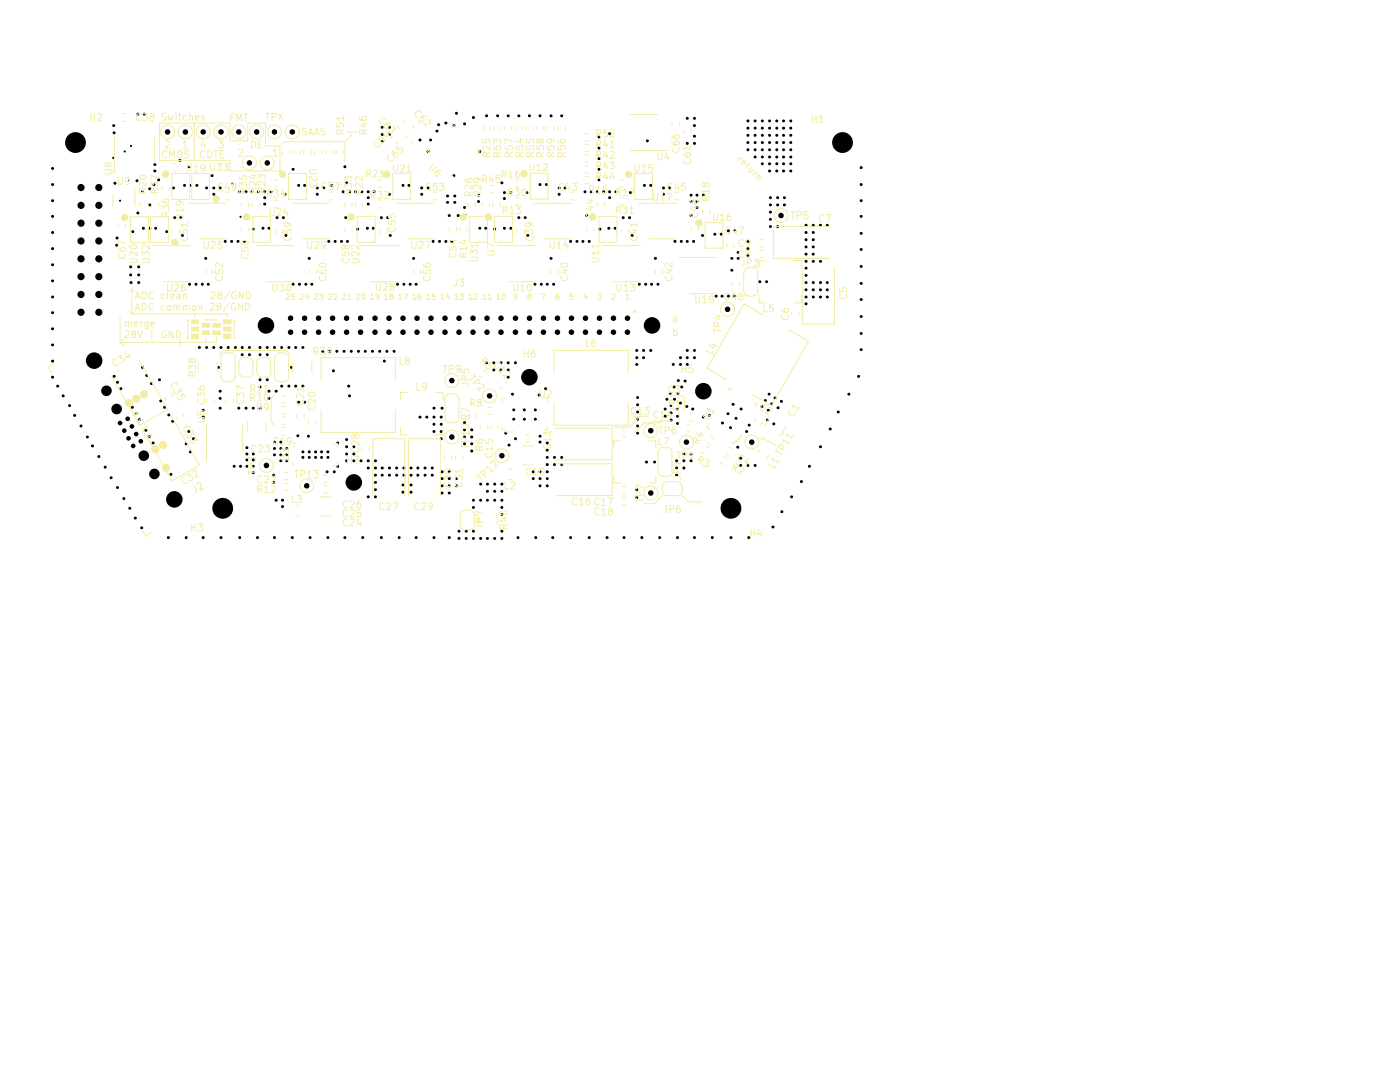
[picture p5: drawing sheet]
<svg xmlns="http://www.w3.org/2000/svg" width="279mm" height="216mm" viewBox="0 0 279 216" stroke-linecap="round" stroke-linejoin="round" font-family="sans-serif">
<g fill="#000">
<path d="M10.3 36.6h.4v.4h-.4zM10.3 33.4h.4v.4h-.4zM22.5 31.3h.2l.1 .2-.1 .2h-.2l-.1-.2zM22.5 24.8h.4v.5h-.4zM22.6 26.3h.4v.4h-.4zM22.7 36.4h.4v.4h-.4zM24.8 30h.2l.1 .2-.1 .2h-.2l-.1-.2zM25.6 35.9h.2l.1 .2-.1 .2h-.2l-.1-.2zM26.1 28.9h.2l.1 .2-.1 .2h-.2l-.2-.2zM27.1 35.8h.4v.5h-.4zM27.3 22.5h.4v.5h-.4zM28.2 38h.4v.5h-.4z"/>
<path d="M28.6 22.5h.4v.5h-.4zM29.7 37.5h.4v.4h-.4zM30.5 36.6h.4v.4h-.4zM30.7 32.6h.4v.5h-.4zM30.7 33.9h.4v.4h-.4zM31.5 35.7h.4v.4h-.4zM34.4 37.3h.4v.4h-.4zM35.7 31.8h.4v.4h-.4zM36.6 36.8h.4v.4h-.4zM37.5 33.2h.4v.5h-.4zM37.8 36.8h.4v.4h-.4zM39.1 36.8h.4v.4h-.4z"/>
<path d="M41 37.3h.4v.4h-.4zM42.1 34.8h.4v.5h-.4zM42.5 38.6h.4v.4h-.4zM42.5 37.3h.4v.4h-.4zM43.7 37.3h.4v.4h-.4zM46.3 36.5h.2l.1 .2-.1 .1h-.2l-.1-.1zM47.6 38h.4v.5h-.4zM48.9 38h.4v.5h-.4zM50.1 38h.4v.5h-.4zM51.4 38h.4v.5h-.4zM52.6 39.2h.4v.5h-.4zM52.6 38h.4v.5h-.4z"/>
<path d="M53.9 38h.4v.5h-.4zM56.7 38.6h.4v.4h-.4zM58.3 33.6h.4v.4h-.4zM59.4 36.8h.4v.4h-.4zM60.6 36.8h.4v.4h-.4zM63.1 38.6h.4v.4h-.4zM63.1 37.3h.4v.4h-.4zM64.4 37.3h.4v.4h-.4zM66 36.8h.4v.4h-.4zM68.3 38h.4v.5h-.4zM68.6 33h.4v.5h-.4zM69 36.3h.4v.4h-.4z"/>
<path d="M69.6 38h.4v.5h-.4zM70.7 38h.5v.5h-.5zM72 38h.4v.5h-.4zM73.3 38h.4v.5h-.4zM73.3 39.2h.4v.5h-.4zM74.5 38h.4v.5h-.4zM76.1 25.2h.4v.4h-.4zM76.1 26.6h.4v.5h-.4zM76.1 28.1h.4v.4h-.4zM77.5 26.6h.4v.5h-.4zM77.5 25.2h.4v.4h-.4zM77.5 38.6h.4v.4h-.4z"/>
<path d="M80.2 36.8h.4v.4h-.4zM81.4 36.8h.4v.4h-.4zM83.6 27.7h.4v.5h-.4zM84 38.6h.4v.4h-.4zM84 37.3h.4v.4h-.4zM85.2 37.3h.4v.4h-.4zM85.2 30h.4v.4h-.4zM85.7 27.7h.4v.5h-.4zM87 25.9h.4v.5h-.4zM87.3 24.7h.4v.4h-.4zM88.8 24.3h.4v.5h-.4zM89.1 38.9h.4v.4h-.4z"/>
<path d="M90.4 24.8h.4v.5h-.4zM90.4 34.8h.4v.5h-.4zM90.6 38.9h.4v.4h-.4zM90.9 22.4h.4v.4h-.4zM92.5 24.5h.4v.4h-.4zM94.3 23.2h.4v.5h-.4zM95.3 38.7h.4v.5h-.4zM95.6 30h.4v.4h-.4zM96.9 22.9h.4v.4h-.4zM99.1 22.9h.4v.4h-.4zM100 36.3h.4v.4h-.4zM100.5 39.4h.4v.4h-.4z"/>
<path d="M100.5 38.2h.4v.5h-.4zM101.2 22.9h.4v.4h-.4zM101.7 38.2h.4v.5h-.4zM103.3 22.9h.4v.4h-.4zM104.9 38.2h.5v.5h-.5zM105.5 22.9h.4v.4h-.4zM107.6 22.9h.4v.4h-.4zM107.6 36.6h.4v.4h-.4zM108.8 36.6h.5v.4h-.5zM109.8 22.9h.4v.4h-.4zM111.4 37.3h.4v.4h-.4zM111.4 38.6h.4v.4h-.4z"/>
<path d="M111.9 22.9h.4v.4h-.4zM112.6 37.3h.4v.4h-.4zM116.5 38h.5v.5h-.5zM117.7 38h.4v.5h-.4zM119 38h.4v.5h-.4zM119.3 33.6h.4v.4h-.4zM119.3 35.7h.4v.4h-.4zM119.3 29.3h.4v.5h-.4zM119.3 31.4h.4v.5h-.4zM119.3 27.1h.4v.5h-.4zM120.3 38h.4v.5h-.4zM121.5 39.2h.4v.5h-.4z"/>
<path d="M121.5 38h.4v.5h-.4zM121.5 26.4h.4v.5h-.4zM122.7 38h.4v.5h-.4zM125.6 38.2h.4v.5h-.4zM128.4 36.8h.4v.4h-.4zM129 27.9h.4v.4h-.4zM129.7 36.8h.4v.4h-.4zM132.2 37.3h.4v.4h-.4zM132.2 38.6h.4v.4h-.4zM133.4 37.3h.4v.4h-.4zM137 23.4h.4v.4h-.4zM137 28.4h.4v.4h-.4z"/>
<path d="M137.7 38.7h.4v.5h-.4zM138.4 24.8h.4v.5h-.4zM138.4 23.4h.4v.4h-.4zM138.4 28.4h.4v.4h-.4zM138.4 27h.4v.4h-.4zM138.9 38.7h.4v.5h-.4zM140.2 38.7h.4v.5h-.4zM149.1 23.9h.4v.4h-.4zM149.1 25.3h.4v.5h-.4zM149.1 26.8h.4v.4h-.4zM149.1 28.2h.4v.5h-.4zM149.1 29.7h.4v.4h-.4z"/>
<path d="M150.5 26.8h.4v.4h-.4zM150.5 23.9h.4v.4h-.4zM150.5 25.3h.4v.5h-.4zM150.5 29.7h.4v.4h-.4zM150.5 31.1h.4v.4h-.4zM150.5 28.2h.4v.5h-.4zM151.9 26.8h.4v.4h-.4zM151.9 28.2h.4v.5h-.4zM151.9 25.3h.4v.5h-.4zM151.9 23.9h.4v.4h-.4zM151.9 31.1h.4v.4h-.4zM151.9 29.7h.4v.4h-.4z"/>
<path d="M151.9 32.5h.4v.4h-.4zM153.4 26.8h.4v.4h-.4zM153.4 28.2h.4v.5h-.4zM153.4 23.9h.4v.4h-.4zM153.4 25.3h.4v.5h-.4zM153.4 31.1h.4v.4h-.4zM153.4 29.7h.4v.4h-.4zM153.4 33.9h.4v.4h-.4zM153.4 32.5h.4v.4h-.4zM153.5 39.2h.5v.5h-.5zM154.8 28.2h.4v.5h-.4zM154.8 26.8h.4v.4h-.4z"/>
<path d="M154.8 31.1h.4v.4h-.4zM154.8 23.9h.4v.4h-.4zM154.8 25.3h.4v.5h-.4zM154.8 29.7h.4v.4h-.4zM154.8 32.5h.4v.4h-.4zM154.8 33.9h.4v.4h-.4zM155 39.2h.4v.5h-.4zM156.2 26.8h.4v.4h-.4zM156.2 28.2h.4v.5h-.4zM156.2 32.5h.4v.4h-.4zM156.2 29.7h.4v.4h-.4zM156.2 31.1h.4v.4h-.4z"/>
<path d="M156.2 23.9h.4v.4h-.4zM156.2 25.3h.4v.5h-.4zM156.2 33.9h.4v.4h-.4zM156.3 39.2h.4v.5h-.4zM157.6 28.2h.4v.5h-.4zM157.6 26.8h.4v.4h-.4zM157.6 29.7h.4v.4h-.4zM157.6 25.3h.4v.5h-.4zM157.6 23.9h.4v.4h-.4zM157.6 31.1h.4v.4h-.4zM157.6 32.5h.4v.4h-.4zM157.6 33.9h.4v.4h-.4z"/>
<path d="M171.7 33.2h.4v.5h-.4zM171.7 36.6h.4v.4h-.4zM10.3 46.2h.4v.4h-.4zM10.3 49.4h.4v.4h-.4zM10.3 39.8h.4v.5h-.4zM10.3 43h.4v.4h-.4zM10.3 52.6h.4v.5h-.4zM10.3 59h.4v.5h-.4zM10.3 55.8h.4v.5h-.4zM23.1 48.7h.4v.5h-.4zM23.2 47.3h.4v.4h-.4zM23.9 39.9h.2l.1 .1-.1 .2h-.2l-.2-.2z"/>
<path d="M25.9 53h.4v.5h-.4zM25.9 54.6h.4v.5h-.4zM26 56.2h.4v.4h-.4zM26.3 46h.4v.4h-.4zM27.3 42.3h.4v.4h-.4zM27.5 53h.4v.5h-.4zM27.5 56.2h.4v.4h-.4zM27.5 54.6h.4v.5h-.4zM28.4 45.3h.4v.5h-.4zM29.7 40.7h.4v.4h-.4zM29.7 45.3h.4v.5h-.4zM30.9 45.3h.4v.5h-.4z"/>
<path d="M33.1 46h.4v.4h-.4zM34.7 43.2h.4v.5h-.4zM35.9 43.2h.4v.5h-.4zM36.2 46.8h.4v.4h-.4zM37.6 56.5h.4v.4h-.4zM38.9 56.5h.4v.4h-.4zM40.2 56.5h.4v.4h-.4zM40.9 51.3h.4v.5h-.4zM41.4 56.5h.4v.4h-.4zM44.8 47.9h.4v.5h-.4zM46 47.9h.4v.5h-.4zM47.3 47.9h.4v.5h-.4z"/>
<path d="M47.9 43.1h.2l.1 .2-.1 .1h-.2l-.1-.1zM48.6 47.9h.4v.5h-.4zM50.3 45.5h.4v.4h-.4zM52.3 45.3h.4v.5h-.4zM52.6 40.5h.4v.4h-.4zM53.5 45.3h.4v.5h-.4zM55.1 43.2h.4v.5h-.4zM56.4 43.2h.4v.5h-.4zM56.9 46.8h.4v.4h-.4zM58.3 56.5h.4v.4h-.4zM59.6 56.5h.4v.4h-.4zM60.8 56.5h.4v.4h-.4z"/>
<path d="M61.5 51.3h.4v.5h-.4zM62 56.5h.4v.4h-.4zM65.4 47.9h.4v.5h-.4zM66.7 47.9h.4v.5h-.4zM67.9 47.9h.5v.5h-.5zM68.8 43.2h.4v.5h-.4zM69.1 47.9h.4v.5h-.4zM71.2 45.5h.4v.4h-.4zM73.1 45.3h.4v.5h-.4zM73.3 40.5h.4v.4h-.4zM74.3 45.3h.4v.5h-.4zM75.9 43.2h.4v.5h-.4z"/>
<path d="M77.2 43.2h.4v.5h-.4zM77.7 46.8h.4v.4h-.4zM79.1 56.5h.4v.4h-.4zM80.4 56.5h.4v.4h-.4zM81.7 56.5h.4v.4h-.4zM82.3 51.3h.5v.5h-.5zM82.9 56.5h.4v.4h-.4zM86.2 47.9h.4v.5h-.4zM87.5 47.9h.4v.5h-.4zM88.8 47.9h.4v.5h-.4zM89.1 40.2h.4v.4h-.4zM89.5 42.8h.4v.4h-.4z"/>
<path d="M90 47.9h.4v.5h-.4zM90.6 40.2h.4v.4h-.4zM91.2 42.8h.4v.4h-.4zM92.5 41.2h.4v.4h-.4zM92.7 42.8h.4v.4h-.4zM95.3 40h.4v.4h-.4zM95.6 45.3h.4v.5h-.4zM96.7 45.3h.4v.5h-.4zM98.5 45.5h.4v.4h-.4zM100.5 45.3h.4v.5h-.4zM101.7 45.3h.4v.5h-.4zM103.3 43.2h.4v.5h-.4z"/>
<path d="M104.6 43.2h.4v.5h-.4zM105.1 46.8h.4v.4h-.4zM106.6 56.5h.4v.4h-.4zM107.8 56.5h.4v.4h-.4zM109 56.5h.4v.4h-.4zM109.8 51.3h.4v.5h-.4zM110.3 56.5h.4v.4h-.4zM113.7 47.9h.4v.5h-.4zM114.9 47.9h.4v.5h-.4zM116.1 47.9h.4v.5h-.4zM116.9 42.8h.4v.4h-.4zM117.4 47.9h.4v.5h-.4z"/>
<path d="M119.5 45.5h.4v.4h-.4zM121.3 45.3h.4v.5h-.4zM122.6 45.3h.4v.5h-.4zM124.2 43.2h.4v.5h-.4zM125.4 43.2h.4v.5h-.4zM125.9 46.8h.5v.4h-.5zM127.4 56.5h.4v.4h-.4zM128.7 56.5h.4v.4h-.4zM129.8 56.5h.4v.4h-.4zM130.6 51.3h.4v.5h-.4zM131.1 56.5h.4v.4h-.4zM134.5 47.9h.4v.5h-.4z"/>
<path d="M135.8 47.9h.4v.5h-.4zM137 47.9h.4v.5h-.4zM137.7 40h.4v.4h-.4zM137.7 42.8h.4v.4h-.4zM138.2 47.9h.4v.5h-.4zM138.9 41.2h.4v.4h-.4zM138.9 40h.4v.4h-.4zM140 46.8h.4v.4h-.4zM142.5 46.5h.4v.5h-.4zM142.7 58.9h.4v.4h-.4zM143.7 46.5h.4v.5h-.4zM143.9 58.9h.4v.4h-.4z"/>
<path d="M145.2 45.8h.4v.5h-.4zM145.2 58.9h.4v.4h-.4zM145.8 51.3h.5v.5h-.5zM145.8 53.7h.5v.5h-.5zM146.4 45.8h.4v.5h-.4zM146.4 58.9h.4v.4h-.4zM147.1 50.2h.4v.4h-.4zM147.1 51.3h.4v.5h-.4zM149.1 47.9h.4v.5h-.4zM149.1 49.4h.4v.4h-.4zM149.1 50.8h.4v.5h-.4zM151.4 56h.4v.4h-.4z"/>
<path d="M152.8 56h.4v.4h-.4zM153.5 45h.5v.4h-.5zM153.5 43.5h.5v.5h-.5zM153.5 42.1h.5v.5h-.5zM153.5 40.7h.5v.4h-.5zM155 45h.4v.4h-.4zM155 40.7h.4v.4h-.4zM156.3 40.7h.4v.4h-.4zM160.7 56.2h.4v.4h-.4zM160.7 54.7h.4v.5h-.4zM160.7 44.7h.4v.5h-.4zM160.7 53.3h.4v.4h-.4z"/>
<path d="M160.7 51.9h.4v.5h-.4zM160.7 50.5h.4v.4h-.4zM160.7 59h.4v.5h-.4zM160.7 57.6h.4v.4h-.4zM160.7 47.6h.4v.5h-.4zM160.7 49.1h.4v.4h-.4zM160.7 46.2h.4v.4h-.4zM162.1 56.2h.4v.4h-.4zM162.1 46.2h.4v.4h-.4zM162.1 44.7h.4v.5h-.4zM162.1 51.9h.4v.5h-.4zM162.1 50.5h.4v.4h-.4z"/>
<path d="M162.1 59h.4v.5h-.4zM162.1 57.6h.4v.4h-.4zM162.1 49.1h.4v.4h-.4zM162.1 47.6h.4v.5h-.4zM163.5 57.6h.4v.4h-.4zM163.5 59h.4v.5h-.4zM163.5 56.2h.4v.4h-.4zM163.5 44.7h.4v.5h-.4zM163.5 51.9h.4v.5h-.4zM164.9 59h.4v.5h-.4zM164.9 57.6h.4v.4h-.4zM164.9 56.2h.4v.4h-.4z"/>
<path d="M164.9 44.7h.4v.5h-.4zM171.7 59.5h.4v.5h-.4zM171.7 52.9h.4v.5h-.4zM171.7 56.3h.4v.5h-.4zM171.7 46.3h.4v.5h-.4zM171.7 49.6h.4v.4h-.4zM171.7 39.8h.4v.5h-.4zM171.7 43h.4v.4h-.4zM10.3 65.4h.4v.4h-.4zM10.3 62.2h.4v.4h-.4zM10.3 75h.4v.5h-.4zM10.3 68.6h.4v.5h-.4z"/>
<path d="M10.3 71.8h.4v.5h-.4zM11.3 76.8h.4v.5h-.4zM12.4 78.8h.4v.4h-.4zM22.6 74.9h.4v.4h-.4zM23.2 76.1h.5v.4h-.5zM23.9 77.3h.4v.5h-.4zM28.2 73.1h.4v.4h-.4zM29.1 74.7h.4v.4h-.4zM30 76.3h.4v.5h-.4zM31.6 75.6h.4v.4h-.4zM39.6 69.1h.4v.5h-.4zM41 69.1h.4v.5h-.4z"/>
<path d="M42.5 69.1h.4v.5h-.4zM43.4 73.1h.4v.4h-.4zM43.7 79.3h.4v.4h-.4zM43.7 77.8h.4v.5h-.4zM43.9 69.1h.4v.5h-.4zM45.3 69.1h.5v.5h-.5zM46.8 69.1h.4v.5h-.4zM48.1 69.1h.4v.5h-.4zM48.1 70.6h.4v.4h-.4zM49.6 69.1h.4v.5h-.4zM49.6 70.6h.4v.4h-.4zM51.7 70.6h.4v.4h-.4z"/>
<path d="M51.7 69.1h.4v.5h-.4zM51.7 75.6h.4v.4h-.4zM51.7 77h.4v.4h-.4zM53.1 69.1h.4v.5h-.4zM53.1 70.6h.4v.4h-.4zM53.1 75.6h.4v.4h-.4zM53.5 77.8h.4v.5h-.4zM53.5 79.3h.4v.4h-.4zM54.6 69.1h.4v.5h-.4zM54.9 77.8h.4v.5h-.4zM56 76.8h.4v.5h-.4zM56 69.1h.4v.5h-.4z"/>
<path d="M57.5 76.8h.4v.5h-.4zM57.5 69.1h.4v.5h-.4zM58 73.1h.4v.4h-.4zM58.8 69.1h.4v.5h-.4zM58.8 76.8h.4v.5h-.4zM60.2 69.1h.5v.5h-.5zM60.2 76.8h.5v.5h-.5zM64.2 69.9h.4v.4h-.4zM65.6 69.9h.4v.4h-.4zM66.3 73.8h.4v.4h-.4zM67 69.9h.4v.4h-.4zM68.5 69.9h.4v.4h-.4z"/>
<path d="M69.4 76.8h.4v.5h-.4zM69.6 78.8h.4v.4h-.4zM69.9 69.9h.4v.4h-.4zM71.3 69.9h.4v.4h-.4zM72.7 69.9h.4v.4h-.4zM74.1 69.9h.4v.4h-.4zM75.6 69.9h.4v.4h-.4zM76.5 71.8h.4v.5h-.4zM77 69.9h.4v.4h-.4zM78.4 69.9h.5v.4h-.5zM96.9 72.2h.4v.4h-.4zM98.3 72.2h.5v.4h-.5z"/>
<path d="M98.3 73.6h.5v.4h-.5zM99.8 72.2h.4v.4h-.4zM99.8 73.6h.4v.4h-.4zM101.2 75h.4v.5h-.4zM101.2 72.2h.4v.4h-.4zM101.2 73.6h.4v.4h-.4zM102.1 78.4h.4v.5h-.4zM102.7 72.2h.4v.4h-.4zM107.4 78.6h.4v.4h-.4zM108.7 77.3h.4v.5h-.4zM126.9 69.7h.4v.5h-.4zM126.9 71.1h.4v.5h-.4z"/>
<path d="M126.9 72.5h.4v.4h-.4zM127 79.1h.5v.5h-.5zM128.2 69.7h.4v.5h-.4zM128.2 71.1h.4v.5h-.4zM129.7 69.7h.4v.5h-.4zM132.9 79.4h.4v.5h-.4zM133.6 78.3h.4v.4h-.4zM134.2 72.5h.4v.4h-.4zM134.3 77h.4v.4h-.4zM134.4 79.4h.4v.5h-.4zM135.1 78.3h.4v.4h-.4zM135.2 75.7h.4v.5h-.4z"/>
<path d="M135.6 71.1h.4v.5h-.4zM135.6 72.5h.4v.4h-.4zM135.9 77h.4v.4h-.4zM136.5 75.8h.4v.4h-.4zM137 72.5h.4v.4h-.4zM137 71.1h.4v.5h-.4zM137 69.7h.4v.5h-.4zM138.4 71.1h.4v.5h-.4zM138.4 69.7h.4v.5h-.4zM152.5 79.7h.4v.4h-.4zM153.3 78.4h.4v.5h-.4zM154.5 79.2h.4v.4h-.4z"/>
<path d="M160.7 60.4h.4v.4h-.4zM169.2 78.4h.4v.5h-.4zM171.2 74.9h.4v.4h-.4zM171.7 62.9h.4v.5h-.4zM171.7 69.5h.4v.5h-.4zM171.7 66.3h.4v.5h-.4zM13.7 80.7h.4v.5h-.4zM14.7 82.7h.4v.4h-.4zM16 84.8h.4v.4h-.4zM17.2 87h.4v.4h-.4zM18.3 88.8h.4v.4h-.4zM19.5 90.9h.4v.4h-.4z"/>
<path d="M20.8 93h.4v.4h-.4zM22 95.1h.4v.5h-.4zM23.2 97.1h.5v.4h-.5zM24.5 99.3h.4v.4h-.4zM26.2 81.1h.4v.4h-.4zM27 82.2h.4v.5h-.4zM27.6 83.5h.5v.5h-.5zM28.9 85.6h.4v.5h-.4zM29.6 86.9h.4v.4h-.4zM30.4 88.2h.4v.4h-.4zM31.9 79.8h.4v.4h-.4zM32.6 81.1h.5v.4h-.5z"/>
<path d="M32.9 92.8h.4v.5h-.4zM33.5 82.6h.4v.4h-.4zM33.9 94.4h.4v.5h-.4zM34.3 83.8h.4v.5h-.4zM37 88.3h.4v.5h-.4zM37.5 85.9h.4v.4h-.4zM37.8 89.9h.4v.5h-.4zM38.4 87.3h.4v.5h-.4zM40.3 83h.5v.4h-.5zM40.3 81.6h.5v.5h-.5zM43.7 81.2h.4v.5h-.4zM46.5 92.8h.4v.5h-.4z"/>
<path d="M47.5 81.2h.4v.5h-.4zM47.8 92.8h.4v.5h-.4zM48.9 81.2h.4v.5h-.4zM49.1 90.4h.4v.4h-.4zM49.1 92.8h.4v.5h-.4zM49.1 89.1h.4v.4h-.4zM49.1 91.6h.4v.4h-.4zM50.3 81.2h.4v.5h-.4zM50.3 91.6h.4v.4h-.4zM50.3 92.8h.4v.5h-.4zM50.3 90.4h.4v.4h-.4zM50.3 94.1h.4v.4h-.4z"/>
<path d="M51.7 81.2h.4v.5h-.4zM54.4 96h.4v.5h-.4zM54.4 94.6h.4v.4h-.4zM54.6 89.3h.4v.4h-.4zM54.6 88h.4v.4h-.4zM54.6 90.5h.4v.5h-.4zM54.9 99.6h.4v.4h-.4zM55.8 90.5h.4v.5h-.4zM55.8 88h.4v.4h-.4zM55.8 89.3h.4v.4h-.4zM55.8 91.7h.4v.5h-.4zM56.2 99.6h.4v.4h-.4z"/>
<path d="M57 89.3h.4v.4h-.4zM57 90.5h.4v.5h-.4zM57 91.7h.4v.5h-.4zM59.2 86.7h.4v.5h-.4zM59.4 80h.4v.5h-.4zM60.2 89.9h.5v.5h-.5zM60.2 91h.5v.5h-.5zM60.6 80h.4v.5h-.4zM61.3 86.8h.5v.5h-.5zM61.5 89.9h.4v.5h-.4zM61.5 91h.4v.5h-.4zM62.8 91h.4v.5h-.4z"/>
<path d="M62.8 89.9h.4v.5h-.4zM64 91h.4v.5h-.4zM64 89.9h.4v.5h-.4zM65.1 93.9h.4v.5h-.4zM65.2 89.9h.4v.5h-.4zM65.2 91h.4v.5h-.4zM66.5 93.9h.4v.5h-.4zM67.2 88.2h.4v.4h-.4zM67.2 92.8h.4v.5h-.4zM69 88.9h.4v.5h-.4zM69 87.5h.4v.4h-.4zM69 90.4h.4v.4h-.4z"/>
<path d="M69 91.7h.4v.5h-.4zM70.4 90.4h.4v.4h-.4zM70.4 91.7h.4v.5h-.4zM70.4 88.9h.4v.5h-.4zM71.8 91.7h.5v.5h-.5zM73.3 98.9h.4v.5h-.4zM73.3 93.2h.4v.4h-.4zM73.3 91.7h.4v.5h-.4zM74.7 91.7h.4v.5h-.4zM74.7 98.9h.4v.5h-.4zM74.7 96h.4v.5h-.4zM74.7 94.6h.4v.4h-.4z"/>
<path d="M74.7 93.2h.4v.4h-.4zM74.7 97.5h.4v.4h-.4zM76.1 93.2h.4v.4h-.4zM76.1 94.6h.4v.4h-.4zM77.5 94.6h.4v.4h-.4zM77.5 93.2h.4v.4h-.4zM79 93.2h.4v.4h-.4zM79 94.6h.4v.4h-.4zM80.2 98h.4v.4h-.4zM80.2 96.5h.4v.5h-.4zM80.4 93.2h.4v.4h-.4zM80.4 94.6h.4v.4h-.4z"/>
<path d="M81.8 96.5h.4v.5h-.4zM81.8 93.2h.4v.4h-.4zM81.8 98h.4v.4h-.4zM81.8 94.6h.4v.4h-.4zM83.2 94.6h.4v.4h-.4zM83.2 93.2h.4v.4h-.4zM83.6 83h.4v.4h-.4zM84.6 93.2h.4v.4h-.4zM84.6 94.6h.4v.4h-.4zM85 83h.4v.4h-.4zM86.1 93.2h.4v.4h-.4zM86.1 94.6h.4v.4h-.4z"/>
<path d="M86.4 85.9h.4v.4h-.4zM86.4 84.4h.4v.5h-.4zM86.4 81.2h.4v.5h-.4zM86.4 83h.4v.4h-.4zM87.8 87.3h.5v.5h-.5zM87.8 84.4h.5v.5h-.5zM87.8 85.9h.5v.4h-.5zM87.8 83h.5v.4h-.5zM88 98.2h.4v.4h-.4zM88 96.7h.4v.5h-.4zM88 95.3h.4v.4h-.4zM88 93.9h.4v.5h-.4z"/>
<path d="M88 81.2h.4v.5h-.4zM89.5 95.3h.4v.4h-.4zM89.5 96.7h.4v.5h-.4zM89.5 93.9h.4v.5h-.4zM89.5 98.2h.4v.4h-.4zM90.9 95.3h.4v.4h-.4zM90.9 96.7h.4v.5h-.4zM92.5 84.1h.4v.4h-.4zM92.5 87h.4v.4h-.4zM92.5 88.3h.4v.5h-.4zM92.5 85.5h.4v.5h-.4zM93.9 89.8h.4v.4h-.4z"/>
<path d="M93.9 88.3h.4v.5h-.4zM93.9 85.5h.4v.5h-.4zM93.9 87h.4v.4h-.4zM94.3 99.6h.4v.4h-.4zM95.7 99.6h.4v.4h-.4zM95.7 96.4h.4v.4h-.4zM97.1 99.6h.4v.4h-.4zM97.1 97.8h.4v.5h-.4zM97.1 96.4h.4v.4h-.4zM98.5 99.6h.4v.4h-.4zM98.5 96.4h.4v.4h-.4zM98.5 97.8h.4v.5h-.4z"/>
<path d="M100 99.6h.4v.4h-.4zM100 96.4h.4v.4h-.4zM100 97.8h.4v.5h-.4zM100.7 86.2h.4v.5h-.4zM101.4 88.6h.4v.4h-.4zM102.3 81.6h.4v.4h-.4zM102.3 83.4h.4v.5h-.4zM102.7 87.3h.4v.5h-.4zM104.4 83.4h.4v.5h-.4zM104.4 81.6h.4v.4h-.4zM106.2 95.3h.4v.4h-.4zM106.2 93.9h.4v.5h-.4z"/>
<path d="M106.6 81.6h.4v.4h-.4zM106.6 83.4h.4v.5h-.4zM107.6 93.9h.4v.5h-.4zM107.6 86.8h.4v.5h-.4zM107.6 96.7h.4v.5h-.4zM107.6 95.3h.4v.4h-.4zM107.6 88h.4v.4h-.4zM109 92.5h.4v.4h-.4zM109 93.9h.4v.5h-.4zM109 89.6h.4v.5h-.4zM109 88.2h.4v.4h-.4zM109 95.3h.4v.4h-.4z"/>
<path d="M109 96.7h.4v.5h-.4zM109 91h.4v.5h-.4zM110.5 91h.4v.5h-.4zM110.5 92.5h.4v.4h-.4zM111.9 92.5h.4v.4h-.4zM111.9 91h.4v.5h-.4zM126.9 97.5h.4v.4h-.4zM126.9 99.1h.4v.4h-.4zM127 84.8h.5v.4h-.5zM127 83.4h.5v.5h-.5zM127 86.2h.5v.5h-.5zM127 80.5h.5v.5h-.5z"/>
<path d="M127 82h.5v.4h-.5zM128.8 92h.4v.4h-.4zM130.4 92h.4v.4h-.4zM132.6 82.8h.4v.5h-.4zM132.6 81.4h.4v.4h-.4zM133.7 80.7h.4v.5h-.4zM133.7 83.6h.4v.4h-.4zM133.7 82.2h.4v.4h-.4zM134.8 94.6h.4v.4h-.4zM134.8 91.7h.4v.5h-.4zM134.8 93.2h.4v.4h-.4zM134.9 81.4h.4v.4h-.4z"/>
<path d="M135 84.3h.4v.4h-.4zM135 82.8h.4v.5h-.4zM135.6 80.2h.4v.5h-.4zM136.3 93.2h.4v.4h-.4zM136.3 91.7h.4v.5h-.4zM136.3 90.4h.4v.4h-.4zM136.9 80.9h.4v.4h-.4zM137.7 91.7h.4v.5h-.4zM137.7 90.4h.4v.4h-.4zM138.1 81.4h.4v.4h-.4zM140.2 83h.4v.4h-.4zM141.4 82.7h.4v.4h-.4z"/>
<path d="M144 84.2h.4v.4h-.4zM145.1 82.3h.4v.5h-.4zM145.6 85.1h.4v.5h-.4zM146.1 80.5h.4v.4h-.4zM146.7 83.3h.4v.4h-.4zM147 89h.4v.5h-.4zM147.6 91.2h.4v.5h-.4zM147.6 92.7h.4v.4h-.4zM147.7 81.4h.4v.4h-.4zM148.8 85.9h.4v.4h-.4zM149.1 92.7h.4v.4h-.4zM149.3 84.6h.4v.5h-.4z"/>
<path d="M150.5 92.7h.4v.4h-.4zM151.9 80.9h.4v.4h-.4zM153 83.6h.4v.4h-.4zM153.1 81.6h.4v.5h-.4zM153.8 80.4h.4v.4h-.4zM154.2 84.4h.4v.4h-.4zM155.1 81.1h.4v.5h-.4zM155.7 79.9h.5v.4h-.5zM157.8 98.9h.4v.5h-.4zM159.7 95.9h.4v.4h-.4zM161.3 92.8h.4v.5h-.4zM163.5 88.9h.4v.5h-.4z"/>
<path d="M165.5 85.4h.4v.4h-.4zM167.1 82h.4v.4h-.4zM25.7 101.2h.4v.4h-.4zM26.8 103.2h.4v.4h-.4zM28.1 105.1h.4v.4h-.4zM33.4 107h.4v.5h-.4zM37 107h.4v.5h-.4zM40.3 107h.5v.5h-.5zM43.9 107h.4v.5h-.4zM47.6 107h.4v.5h-.4zM51.2 107h.4v.5h-.4zM54.6 107h.4v.5h-.4z"/>
<path d="M56.2 100.9h.4v.4h-.4zM58.1 107h.4v.5h-.4zM61.7 107h.4v.5h-.4zM65.2 107h.4v.5h-.4zM68.6 107h.4v.5h-.4zM72.2 107h.4v.5h-.4zM75.9 107h.4v.5h-.4zM79.5 107h.4v.5h-.4zM82.9 107h.4v.5h-.4zM86.4 107h.4v.5h-.4zM89.5 107h.4v.5h-.4zM91.4 105.8h.4v.4h-.4z"/>
<path d="M91.4 107.2h.4v.5h-.4zM92.8 107.2h.4v.5h-.4zM92.8 105.8h.4v.4h-.4zM94.3 101h.4v.5h-.4zM94.3 107.2h.4v.5h-.4zM94.3 105.8h.4v.4h-.4zM95.7 107.2h.4v.5h-.4zM97.1 107.2h.4v.5h-.4zM98.5 107.2h.4v.5h-.4zM100 101h.4v.5h-.4zM100 102.5h.4v.4h-.4zM100 107.2h.4v.5h-.4z"/>
<path d="M100 105.8h.4v.4h-.4zM103.2 107h.4v.5h-.4zM106.7 107h.4v.5h-.4zM110.1 107h.4v.5h-.4zM113.7 107h.4v.5h-.4zM117.4 107h.4v.5h-.4zM121 107h.4v.5h-.4zM124.3 107h.4v.5h-.4zM127.9 107h.4v.5h-.4zM131.4 107h.5v.5h-.5zM135 107h.4v.5h-.4zM138.4 107h.4v.5h-.4z"/>
<path d="M141.9 107h.5v.5h-.5zM145.7 107h.4v.5h-.4zM149.2 107h.4v.5h-.4zM154.1 104.9h.4v.5h-.4zM155.8 101.9h.4v.4h-.4z"/>
<circle cx="15.1" cy="28.4" r="2.07"/>
<circle cx="16.2" cy="37.4" r=".72"/>
<circle cx="19.7" cy="37.4" r=".72"/>
<circle cx="33.4" cy="26.3" r=".55"/>
<circle cx="37" cy="26.3" r=".55"/>
<circle cx="40.6" cy="26.3" r=".55"/>
<circle cx="44.1" cy="26.3" r=".55"/>
<circle cx="47.7" cy="26.3" r=".55"/>
<circle cx="49.8" cy="32.5" r=".55"/>
<circle cx="51.2" cy="26.3" r=".55"/>
<circle cx="53.3" cy="32.5" r=".55"/>
<circle cx="54.8" cy="26.3" r=".55"/>
<circle cx="58.3" cy="26.3" r=".55"/>
<circle cx="168.1" cy="28.4" r="2.07"/>
<circle cx="16.2" cy="58.8" r=".72"/>
<circle cx="16.2" cy="51.6" r=".72"/>
<circle cx="16.2" cy="41" r=".72"/>
<circle cx="16.2" cy="44.5" r=".72"/>
<circle cx="16.2" cy="55.2" r=".72"/>
<circle cx="16.2" cy="48.1" r=".72"/>
<circle cx="19.7" cy="51.6" r=".72"/>
<circle cx="19.7" cy="41" r=".72"/>
<circle cx="19.7" cy="58.8" r=".72"/>
<circle cx="19.7" cy="44.5" r=".72"/>
<circle cx="19.7" cy="55.2" r=".72"/>
<circle cx="19.7" cy="48.1" r=".72"/>
<circle cx="155.9" cy="43" r=".55"/>
<circle cx="16.2" cy="62.3" r=".72"/>
<circle cx="18.8" cy="72" r="1.65"/>
<circle cx="19.7" cy="62.3" r=".72"/>
<circle cx="21.2" cy="78" r="1.06"/>
<circle cx="53.1" cy="64.9" r="1.65"/>
<circle cx="58" cy="66.3" r=".55"/>
<circle cx="58" cy="63.5" r=".55"/>
<circle cx="60.8" cy="66.3" r=".55"/>
<circle cx="60.8" cy="63.5" r=".55"/>
<circle cx="63.6" cy="66.3" r=".55"/>
<circle cx="63.6" cy="63.5" r=".55"/>
<circle cx="66.4" cy="66.3" r=".55"/>
<circle cx="66.4" cy="63.5" r=".55"/>
<circle cx="69.2" cy="66.3" r=".55"/>
<circle cx="69.2" cy="63.5" r=".55"/>
<circle cx="72" cy="66.3" r=".55"/>
<circle cx="72" cy="63.5" r=".55"/>
<circle cx="74.8" cy="66.3" r=".55"/>
<circle cx="74.8" cy="63.5" r=".55"/>
<circle cx="77.6" cy="66.3" r=".55"/>
<circle cx="77.6" cy="63.5" r=".55"/>
<circle cx="80.4" cy="66.3" r=".55"/>
<circle cx="80.4" cy="63.5" r=".55"/>
<circle cx="83.2" cy="66.3" r=".55"/>
<circle cx="83.2" cy="63.5" r=".55"/>
<circle cx="86" cy="66.3" r=".55"/>
<circle cx="86" cy="63.5" r=".55"/>
<circle cx="88.8" cy="66.3" r=".55"/>
<circle cx="88.8" cy="63.5" r=".55"/>
<circle cx="90.2" cy="75.9" r=".55"/>
<circle cx="91.6" cy="66.3" r=".55"/>
<circle cx="91.6" cy="63.5" r=".55"/>
<circle cx="94.4" cy="66.3" r=".55"/>
<circle cx="94.4" cy="63.5" r=".55"/>
<circle cx="97.2" cy="66.3" r=".55"/>
<circle cx="97.2" cy="63.5" r=".55"/>
<circle cx="97.7" cy="79" r=".55"/>
<circle cx="100" cy="66.3" r=".55"/>
<circle cx="100" cy="63.5" r=".55"/>
<circle cx="102.9" cy="66.3" r=".55"/>
<circle cx="102.9" cy="63.5" r=".55"/>
<circle cx="105.7" cy="75.3" r="1.65"/>
<circle cx="105.7" cy="66.3" r=".55"/>
<circle cx="105.7" cy="63.5" r=".55"/>
<circle cx="108.5" cy="66.3" r=".55"/>
<circle cx="108.5" cy="63.5" r=".55"/>
<circle cx="111.2" cy="66.3" r=".55"/>
<circle cx="111.2" cy="63.5" r=".55"/>
<circle cx="114" cy="66.3" r=".55"/>
<circle cx="114" cy="63.5" r=".55"/>
<circle cx="116.8" cy="66.3" r=".55"/>
<circle cx="116.8" cy="63.5" r=".55"/>
<circle cx="119.6" cy="66.3" r=".55"/>
<circle cx="119.6" cy="63.5" r=".55"/>
<circle cx="122.4" cy="66.3" r=".55"/>
<circle cx="122.4" cy="63.5" r=".55"/>
<circle cx="125.2" cy="66.3" r=".55"/>
<circle cx="125.2" cy="63.5" r=".55"/>
<circle cx="130.1" cy="64.9" r="1.65"/>
<circle cx="140.4" cy="78.1" r="1.65"/>
<circle cx="145.2" cy="61.7" r=".55"/>
<circle cx="23.3" cy="81.6" r="1.06"/>
<circle cx="24" cy="84.4" r=".47"/>
<circle cx="24.8" cy="85.9" r=".47"/>
<circle cx="25.5" cy="83.6" r=".47"/>
<circle cx="25.7" cy="87.5" r=".47"/>
<circle cx="26.3" cy="85.1" r=".47"/>
<circle cx="26.6" cy="89" r=".47"/>
<circle cx="27.2" cy="86.6" r=".47"/>
<circle cx="28.1" cy="88.1" r=".47"/>
<circle cx="28.7" cy="90.9" r="1.06"/>
<circle cx="30.8" cy="94.6" r="1.06"/>
<circle cx="34.8" cy="99.6" r="1.65"/>
<circle cx="53.2" cy="92.9" r=".55"/>
<circle cx="61.2" cy="96.9" r=".55"/>
<circle cx="70.6" cy="96.3" r="1.65"/>
<circle cx="90.2" cy="87.2" r=".55"/>
<circle cx="100.2" cy="90.9" r=".55"/>
<circle cx="129.9" cy="85.9" r=".55"/>
<circle cx="129.9" cy="98.4" r=".55"/>
<circle cx="137" cy="88.2" r=".55"/>
<circle cx="150" cy="88.2" r=".55"/>
<circle cx="44.4" cy="101.4" r="2.07"/>
<circle cx="145.9" cy="101.4" r="2.07"/>
</g>
<g fill="none" stroke="#f2eda1" stroke-width=".2">
<path d="M140.8 36.7l.1-.2h.6a.48 .48 0 0 1 0 .7 .48 .48 0 0 1-.7 0l-.1-.6h-.5v.6l.3 .1 .3-.3M140.9 40l-.1-.8h-.5l-.1 .8h1.4M141.6 38.2h-1.4l.3 .2v.2M141.6 39.1l-.7 .5M141.6 37.8v.8M147.7 31.6l.3-.1 .2 .2M147.9 31.4l-.7 .6M148.2 32.3l.5 .4 .1-.1v-.3l-.3-.3-.5 .4-.1 .2 .3 .4M149.3 32.7l.3 .4M149.7 32.5l-.9 .9 .1 .3M149.9 33.4l-.6 .6 .3 .4h.2M150.4 33.9l-.7 .6"/>
<path d="M150.6 34.5h.5M150.9 34.3l-.7 .7M151.4 35l.4 .3-.6 .7M151.5 34.9l-.7 .7M162.1 23v1.5M162.1 23.7h.8M162.9 23v1.5M163.5 23.4l.4-.4v1.5M163.5 24.5h.8M137.7 58.6h5.4M138.9 59v1.1l.2 .3h.4l.1-1.4M140.2 59.4l.4-.4v1.4"/>
<path d="M141.6 41.8v.7M141.8 59.6l-.2-.3 .2-.3h.3l.3 .3-.1 .2-.5 .1-.2 .3a.45 .45 0 0 0 .1 .4 .45 .45 0 0 0 .5 .1l.2-.5-.3-.3M142.4 42.7v1.1l.3 .2 .4-.1 .1-.1v-1.1M143.8 43h.1l.3-.3v1.3M143.8 44h.8M145.5 58.6l-.4-.1-.3 .2-.1 .4 .1 .6 .3 .2 .4-.1M145.8 42.7l-.4 .1a.91 .91 0 0 0-.1 1.1h.6l.1-.5-.4-.2h-.2l-.3 .2M146 56.2v.7M146.4 58.4l-.4 1h1M146.7 58.9v1M147.7 59.1l-.3-.3a.45 .45 0 0 1 .5-.3 .45 .45 0 0 1 .3 .3l-.7 .4a.44 .44 0 0 0 .1 .6 .44 .44 0 0 0 .6-.2v-.4l-.3-.1M148.3 50h-.4l-.3 .1-.1 .4 .1 .6 .1 .2 .6-.1"/>
<path d="M148.5 51.7v1l-.3 .4h-.3M149.2 52.5h.5a.45 .45 0 0 0 .2-.7l-.7-.1v1.4M149.2 50.5l-.4-.2a.43 .43 0 0 1 .5-.4 .43 .43 0 0 1 .4 .4l-.3 .2-.5 .1-.1 .5 .2 .2 .6-.1 .1-.4-.3-.3M150.4 51.7h.9l-.5 .5h.2l.3 .3-.1 .5h-.8M151.5 52v1.4M157.8 42.2h.9M158.2 42.2v1.5M159.1 43l.7-.1a.45 .45 0 0 0-.1-.7h-.6v1.5M161.2 42.2h-.7l-.1 .7h.8l.1 .5-.4 .3h-.3l-.2-.2M164.3 42.9a.63 .63 0 0 0-.8 .6 .63 .63 0 0 0 .8 .6M164.8 42.8h1l-.6 1.4M133.8 79h2.3l.5 .5v2.4"/>
<path d="M134.3 77.1a.55 .55 0 0 0-.7 0 .55 .55 0 0 0-.2 .7l.1 .4 .4 .2 .4-.2M134.4 66.1l.5-.1 .2 .3-.1 .6h-.6M134.4 63.3h.6v.9M134.4 65.6v1.4M134.8 77h.8l-.5 .6h.4l.1 .5-.2 .3h-.4l-.2-.2M135 63.6l-.6 .1v.1v.2l.2 .2 .4-.1M136.1 72.9v1.4M136.1 73.6h.8M136.9 72.9v1.4M138.3 72.9h-.7l-.1 .7 .6-.2 .2 .3v.5l-.2 .1-.6-.1M140.2 60.4h.9M140.9 69.9l1.2 .8 .3-.6"/>
<path d="M141.6 68.7l.6 .8 .5-.8M142.2 68.7l.8 .5M142.5 65.5v.9M142.5 66h1.3M142.9 63.1h.9M143.3 65.1v-.6a.45 .45 0 0 0-.7-.2l-.1 .8h1.3M143.4 62.9v.9l-1-.4M146.2 77.8l-.6-.3-.3 .6M148.5 60.6l-7.4 12.9 3.8 2.3M161.4 68.1l-7.4 12.8-3.9-2.2M133.7 80.6l.7-.1v-.6l-.7-.1v1.5M134 80.6l.4 .7"/>
<path d="M135 80.3l.4-.5v1.5M135 81.3h.8M137.2 86.2h.5M138.8 88.2l.3-.6-.2-.2-.4-.1-.3 .6 1.2 .7M138.9 86.4l.7 .8 .4-.8M139.5 91.6l.7 .3 .3-.5-.6-.4-.7 1.2M139.5 86.4l.9 .5M139.8 91.8l.1 .8M139.8 87.9l-.9 .1M140 90.3l.6 .3M140.7 82.4l.9 .6a.45 .45 0 0 1-.1 .6h-.3l-.9-.5M140.8 89l.6 .3"/>
<path d="M141 91.6l.7 .4-.6 .3 .2 .2v.3l-.2 .3-.6-.1-.1-.3M141.1 88.4l.6 .3M141.3 82.1l-.2-.6 1.3 .7M141.4 84.7l-.3 .6 .5 .5M141.8 87.1l.6 .4M142.6 81.9l-.4 .6M143.8 92.4l.6 .3M144.4 91.1l.6 .3M144.8 90.5l.6 .3M145.5 89.2l.6 .4M146.5 93l.6 .3 .3-.4-.6-.4-.7 1.1M146.7 93.2l.1 .9"/>
<path d="M147.9 93.2l.1-.1a.57 .57 0 0 1 .5 .7l-.2 .2-1.1 .2 .8 .5M148 86.6l-.9 1.5-.2-.2-.4 .7-.6-.4M148.5 91.2a.65 .65 0 0 0-.8-.3 .65 .65 0 0 0-.4 .8l.2 .3 .4 .1M149.3 91.4l-.7 .7 .7 .4M149.3 92l-.4 .9M150.4 80.3l.6 .3-.3 .7M150.9 83.6l-.4 .6M151.6 87.5h.9l2.5 1.5M151.6 89.7l-.3 .6M152.1 84.2l-.3 .6M153 81a.66 .66 0 0 0-1.1 0 .66 .66 0 0 0 .4 1h.1M153.3 92.7l1.3 .8 .3-.6"/>
<path d="M153.4 81.3h.3l.4 .3-.1 .3-1.3 .5 .8 .4M153.4 90.8l-.3 .6M153.6 83.3l-1 1.8M154.3 92l-.2-.6 1.2 .8M154.9 90l1.2 .7M155.1 89.7l-.4 .6M155.5 91.9l-.4 .6M156 89.6l.3-.6-.4-.4-.5 .6 1.1 .7M156.4 88.3l-.2-.6 1.2 .8M156.9 85.2l-1 1.7M157.1 87.1l-.2-.5 1.2 .7M157.6 88.1l-.4 .7"/>
<path d="M157.7 81.7a.66 .66 0 0 0 0 1.1 .66 .66 0 0 0 1-.4v-.1M158.2 81.4l-.1-.5 1.2 .6M158.3 86.9l-.4 .7M159.5 81.2l-.4 .7M149.9 105.7v1.3M149.9 106.3h.7M150.6 105.7v1.3M151.6 105.6l-.4 1h.9M151.9 106.1v.9"/>
<circle cx="155.9" cy="43" r="1.4"/>
<circle cx="145.2" cy="61.7" r="1.4"/>
<circle cx="150" cy="88.2" r="1.4"/>
</g>
<circle cx="139.5" cy="44.5" r=".64" fill="#f2eda1"/>
<g fill="none" stroke="#f2eda1" stroke-width=".2">
<path d="M68.8 40.6v.6M68.8 45.5v.7M70.3 40.6v.6M135.5 51.4h7.6M137.9 45.4v.7M139.4 45.4v.7M140.2 41.8v.7M140.7 44.4h3.6v5.1h-3.6zM145 48.6v.7M145.7 45.5a.55 .55 0 0 0-.7-.1 .55 .55 0 0 0-.1 .7v.4a.45 .45 0 0 0 .8 .1M146.5 48.6v.7M146.6 45.2l-.4 1h.9"/>
<path d="M146.9 45.8v.9M147.5 45.3h.9l-.6 1.4M147.5 56.2v.7M148.3 47.9l-.6-.1-.2 .6 .1 .6 .3 .2 .4-.1M148.4 54.3v3.9M148.5 58.1l.2 .7a2.16 2.16 0 0 0 2.1 .1l.3-.3 .2-.5M149.4 53.3h.9M149.5 53.4a.98 .98 0 0 0-1 1M149.7 48.4l-.3 .3h-.2l-.4-.3 .2-.6 .6 .1a.97 .97 0 0 1-.3 1.3h-.3M150.3 53.4a.98 .98 0 0 1 1 1M151.2 54.3v3.9M151.5 52h1.4"/>
<path d="M151.5 59v1.4h1.4M151.6 51.4h.7M151.6 49.3h.7M151.6 47.8h.7M151.6 50h.7M158.5 52h1.4v1.4M159.9 59v1.4h-1.4M160.2 53.4v11.3h6.3v-11.3M165.6 45.2h-11.3v6.4h11.3M167.6 57.5v.7h.6l-.1-.6 .6-.2 .3 .3-.2 .5M167.7 58.8a.55 .55 0 0 0 0 .7 .55 .55 0 0 0 .7 .1l.4-.1 .2-.3-.2-.4M148.5 60.6l3.9 2.3"/>
<path d="M152.5 60.8v1.4h.7M154.3 60.8h-.7v.7l.2-.2h.3a.54 .54 0 0 1 0 .9h-.3l-.2-.1M156 61.6l.1 .5a1.02 1.02 0 0 0 1.3 0l-.2-.6h-.6l-.1 .6 .3 .2M156.1 62.8a.68 .68 0 0 0 .5 1 .68 .68 0 0 0 .8-.7l-.2-.3M157.5 65.9l3.9 2.2M158 62.3v.6M159.4 62.3v.6M127 99.4v.8M127 99.7h1.4M127.8 98.9l-.1-.7-.5-.1-.2 .3v.5h1.4M128.4 97.3l-1.4-.6v.9M130.4 84h3.5"/>
<path d="M131.5 85.2h.8M131.9 85.2v1.4M132.2 98.9l-1.6 1.6h-2M132.8 85.9l.6-.1 .2-.4-.3-.2h-.5v1.4M133.2 89.3l.7 .3 .3 .7M133.2 98.9h1.9M133.2 96.1h1.9M133.6 81.6h1.4l.5 .6v2.3M134.1 90.2v3.9M134.2 94.1a.98 .98 0 0 1-1 1M134.5 95.1h1l.2 .1 .2 .5M134.8 85.2l-.5 .1-.2 1 .3 .3 .5-.2-.1-.6-.4-.1-.3 .3"/>
<path d="M135 92.5h.9M135 90.2h.9M135.2 96.2a.98 .98 0 0 1 .9 1M135.2 94.4v-.6l-.2-.2-.4 .1-.1 .7h1.4M135.5 92.2v.9l-1.1-.3M135.5 90.2v1.3M136.1 98.9l1.2 1.3h2.8M136.1 97.1v.9M136.1 98a.98 .98 0 0 1-.9 1M136.3 90.9h.6a.45 .45 0 0 0 .2-.6l-.8-.1v1.3M137.2 84.7h.5M137.6 84h.7"/>
<path d="M137.6 82.5h.7M137.7 90.6l.4-.4v1.3M137.7 91.5h.7M133 100.8v1.1l-.2 .3-.4 .1M133.7 101.6l.7-.1v-.6l-.7-.1v1.5M135.6 100.8h-.2a.93 .93 0 0 0-.3 1.4 .45 .45 0 0 0 .7-.2 .45 .45 0 0 0-.2-.6 .45 .45 0 0 0-.6 .3"/>
<circle cx="139.5" cy="44.5" r=".64"/>
<circle cx="129.9" cy="98.4" r="1.4"/>
<circle cx="137" cy="88.2" r="1.4"/>
</g>
<circle cx="70.1" cy="43.3" r=".64" fill="#f2eda1"/>
<g fill="none" stroke="#f2eda1" stroke-width=".2">
<path d="M33.1 22.7h-.8v.3l.2 .3 .4 .1 .2 .3-.2 .3h-.6M33.3 30.2l-.5-.1-.4 .3v.8l.4 .3 .5-.2M33.5 23l.3 1 .2-.6 .4 .6 .2-1M33.9 31.5v-1.4l.4 1 .5-1v1.4M34.5 34.1h.7M34.5 32.7h.7M35.1 22.6v.1M35.1 23v1M35.6 30.1h.4a.89 .89 0 0 1 0 1.4h-.3a.97 .97 0 0 1-.1-1.4zM35.6 23h.5M35.8 22.6v1.2l.1 .2h.2M36.6 28.5l.4-.4v1.4"/>
<path d="M36.6 29.5h.8M37.2 23.1l-.4-.1-.2 .2v.7l.6 .1M37.7 30.1a.52 .52 0 0 0-.9 .4l.9 .6-.3 .4-.6-.1M37.8 23.2v-.1a.36 .36 0 0 1 .6 .2v.7M37.8 22.6v1.4M39 23.5l.7-.1-.1-.3h-.6v.9h.6M40.7 23.1l-.3-.1-.2 .3 .2 .2 .4 .2-.1 .3h-.5M68.2 50.3v.7l.7 .1-.1-.7 .7-.1 .2 .2v.4l-.2 .2M68.3 58.8l.6-.1 .1 .1-.7 1h.7M68.4 51.6a.68 .68 0 0 0 .4 .9 .68 .68 0 0 0 .9-.6l-.2-.3M68.8 49.2a.44 .44 0 0 1 .6-.3 .44 .44 0 0 1 .3 .5l-.3 .3h-.2l-.4-.3v-.4h-.5v.6h.5v-.2M69.4 58.9l.4-.2v1.1"/>
<path d="M69.4 59.8h.6M70.2 51.6h1.2l.2 .3v.3l-.2 .2h-1.2M70.3 45.5v.7M71.1 58.8l.6-.1 .1 .1-.7 1h.7M71.3 43.2h3.5v5.1h-3.5zM71.6 50.2v.9l-1-.9-.4 .3 .2 .6M71.6 48.8v1l-.7-.9-.3-.1-.4 .4v.3l.2 .2M72 49h7.6M72.3 58.8l.1-.1a.56 .56 0 0 1 .5 .4 .56 .56 0 0 1-.2 .6l-.2 .1-.2-.2zM74 58.9l.2-.2v1.1M74 59.8h.6M74.1 56.2h5.5"/>
<path d="M75.1 56.6v1.1l.3 .2h.3l.2-.2v-1.1M75.7 59.1l-.3 .2h-.3l-.1-.2 .1-.4h.4a.73 .73 0 0 1-.1 1.1h-.3M76.5 56.6h.7l.1 .3-.8 1h.8M76.8 58.9l.2-.2v1.1M76.8 59.8h.6M77.2 45.9v.7M77.6 44.1v.7h.5v-.5l.2-.3 .5 .1v.7M77.6 42.8v.6l.5 .1v-.7h.7v.7M77.6 45.4v.6a.77 .77 0 0 0 .7 .2 .77 .77 0 0 0 .6-.6l-.1-.2M78.1 59.1l-.3-.2 .1-.2h.5v.4h-.3a.35 .35 0 0 0-.2 .5 .35 .35 0 0 0 .5 0 .35 .35 0 0 0-.2-.5M78.1 57.1l-.2-.1v-.4h.6l.2 .3-.3 .2-.5 .1v.6a.45 .45 0 0 0 .6 0 .45 .45 0 0 0 0-.7h-.1M79.6 58.9l.2-.2v1.1"/>
<path d="M79.6 59.8h.6M80.6 58.7h.8l-.5 1.1M81.3 47.7h5.4M82.2 48.2v1.1l.2 .2 .6-.1 .1-1.2M82.4 58.9l.3-.2v1.1M82.4 59.8h.6M82.5 53.9v.7M83.6 48.3h.8v.5l-.8 .7h.8M84 58.7h-.4a.7 .7 0 0 0 0 1.1l.4-.1 .1-.4-.1-.2h-.4l-.2 .2M84 53.9v.7M84.5 53.8v.7l.7 .1-.2-.2 .1-.5 .7-.1 .1 .3v.3l-.1 .2M84.5 52.6v.3l.3 .4h1l.1-.3-.1-.4h-.7l-.1 .4 .2 .3h.1"/>
<path d="M84.7 55.1a.68 .68 0 0 0 .4 1 .68 .68 0 0 0 .8-.6l-.1-.4M84.9 48.2h.9l-.5 1.3M85.2 58.9l.3-.2v1.1M85.2 59.8h.6M86.8 58.7h-.5v.5l.5-.1v.6l-.4 .1-.1-.2M88 58.9l.3-.2v1.1M88 59.8h.6M89.3 58.6l-.2 .7h.6M89.6 59v.8"/>
<circle cx="37" cy="26.3" r="1.4"/>
<circle cx="70.1" cy="43.3" r=".64"/>
</g>
<circle cx="33.1" cy="34.8" r=".64" fill="#f2eda1"/>
<g fill="none" stroke="#f2eda1" stroke-width=".2">
<path d="M18.1 22.7v1.4M18.1 23.4h.8M18.9 22.7v1.4M19.6 22.9l.1-.2h.4l.2 .4-.8 1h.8M20.9 33.9h1.2l.2 .2v.3l-.2 .3h-1.2M21.5 32.8l.2-.3h.5l.1 .3v.2l-.2 .3h-.3l-.3-.3-.1-.5h-.3l-.2 .5 .3 .3 .3-.3M22.9 27v7.5M24.6 22.7h.6M24.6 24.2h.6M28.1 22.9a.68 .68 0 0 0-1 .4 .68 .68 0 0 0 .7 .8l.3-.1M28.5 22.7h.9l-.4 .5 .4 .2v.6l-.3 .1h-.4l-.2-.1M30.2 23.3l-.2-.1v-.3l.2-.2 .4 .1v.4l-.6 .2v.6l.2 .1 .4-.1 .1-.1v-.4l-.2-.2"/>
<path d="M30.8 27v5.3M33 28.3l.2-.2 .5 .1 .1 .5-.9 .8h.9M37.4 33.6l.7-.1 .1-.5-.3-.2h-.5v1.5M37.8 33.6l.4 .7M38.8 33.3l.3-.5v1.5M38.8 24.6v7.4M38.8 34.3h.7M40.5 28l-.4 1h.9M40.8 28.6v.9M40.9 33.4l-.3 .3-.5-.1-.1-.2v-.3l.2-.2 .4-.1a.9 .9 0 0 1-.1 1.5h-.3M40.9 30.2l-.4-.1-.5 .3v.8l.5 .3 .4-.2M41.5 30.1h.3l.4 .3v.8l-.4 .3h-.3z"/>
<path d="M42 32.7v1.1l.2 .2h.5l.1-.2v-1.1M42.7 30.1h.8M43.1 30.1v1.4M43.3 32.7h.9l-.4 .5 .3 .1 .1 .1-.1 .6-.8-.1M43.6 28.1h.9l-.5 .5a.47 .47 0 0 1 .5 .4 .47 .47 0 0 1-.3 .5l-.6-.1M43.9 30.7h.5M44.6 30.1h-.7v1.4h.7M44.7 32.7h.8l-.5 .5h.3l.2 .2v.5h-.8M45.9 24.6h-14.1v7.4h14.1v2.1M47.6 29.9l.6-.2 .2 .3-.1 .3-.7 .9h.8M49.4 28.1v-3.5h3.6v4.5M50.2 28.1a.73 .73 0 0 1 .9 .7 .73 .73 0 0 1-.9 .7z"/>
<path d="M51.6 28.8h.5M52.3 28.1h-.7v1.4h.7M54.5 30.1l.4-.4v1.5M54.5 31.2h.9M54.8 35.9h.7M54.8 37.3h.7M55.9 29.1v5M56.4 30.1v.6M56.7 28.3h12.1M57.6 34.6h3.6v5.2h-3.6zM57.8 30.1v.6M58.5 30.1v.6"/>
<path d="M59.9 30.1v.6M60.6 30.1v.6M61.1 25.7h-.7v.5l.6 .1 .1 .4-.1 .2h-.6M61.5 26.9l.5-1.3 .5 1.3M61.6 26.6h.7M62 36.5l-.2 .2v.4l.2 .2h.6l.1-.4 .5 .4v-.8M62.1 30.1v.6M62.7 26.9l.5-1.3 .5 1.3M62.7 30.1v.6M62.9 26.6h.7M63.1 35.2l.1 .2v.3l-.2 .4h-.2l-1-1v1M63.2 33.9h-1.2l-.2 .2v.3l.3 .2h1.1"/>
<path d="M64.3 30.1v.6M64.9 25.7l-.6-.1-.2 .2 .1 .4 .7 .2v.4l-.8 .1M64.9 30.1v.6M65.1 36.6l-.4-.2-.4 .3v.8l.4 .3 .4-.1M66.4 36.4h-.7l-.1 .7 .2-.2 .5 .1 .2 .3-.1 .4-.3 .1h-.3l-.2-.1M66.4 30.1v.6M66.9 36.4h.9l-.6 1.4M67.1 30.1v.6M67.1 24.6v.7h.7v-.7h.5l.3 .2v.3l-.2 .2M67.9 26.7v-.5a.41 .41 0 0 0-.4-.3 .41 .41 0 0 0-.4 .3v.5h1.5M68.5 30.1v.6M68.6 23.6h-1.5l.5 .4"/>
<path d="M68.6 25.9l-.7 .4M68.6 23.2v.8M68.8 28.3v4M69.3 26.3h2M70.3 26.8l-1.5 1.5M71.7 23.4l.2 .4a.86 .86 0 0 0 1.2 0v-.4a.54 .54 0 0 0-.9 0v.4l.4 .2M72.2 24.7h.9M72.5 26.7l-.1-.7h-.6l-.1 .7h1.4M72.6 24.5v.8l-1-.3M73.1 25.9l-.6 .4M75.1 28.1h-.2a.68 .68 0 0 0-.3 .8 .68 .68 0 0 0 .7 .5l.4-.1 .2-.4M75.9 27.2l-.3 .1v.6l.5 .5h.4l.3-.4-.3-.4h-.4l-.2 .3v.3"/>
<path d="M76.5 26.4l.5 .9 .6-.5M77 24a.61 .61 0 0 0-1-.3l-.3 .7 .5 .4M77.1 26.6l.6 .6M77.7 31a.6 .6 0 0 0-.5 .6 .6 .6 0 0 0 .6 .6 .51 .51 0 0 0 .8-.5M78 24.7l-.3-.1a.87 .87 0 0 0-1 .9l.2 .2h.3l.4-.5-.3-.4h-.4M78.3 27.2l-.4 .4M78.4 25.1l.6 .6-.7 .1 .2 .4-.4 .5-.3-.1-.3-.5M78.5 30l-.3 .3a.97 .97 0 0 0 1 1l.2-.2v-.4l-.4-.3-.4 .2v.5M79.3 25.1l.5 .6M79.4 28.2l-.5 .5M79.5 29l-.5 .5 .4 .5 .4-.5 .5 .3v.3l-.2 .3h-.3M80.3 24.1l.5 .5"/>
<path d="M81.4 27.2l-.5 .4M82.3 25.1l.5 .6M82.4 28.2l-.4 .5M83.4 24.1l.4 .5M84.2 22.5v-.1a.67 .67 0 0 0-1.1-.1 .67 .67 0 0 0 .1 1.1h.1M85.1 23.3l-.2-.2a1.05 1.05 0 0 0-1.2 .8l.5 .4 .5-.4-.3-.5h-.3M85.4 23.9l.5 .2-.1 .5-1.3 .1 .6 .6"/>
<circle cx="33.1" cy="34.8" r=".64"/>
<circle cx="33.4" cy="26.3" r="1.4"/>
<circle cx="40.6" cy="26.3" r="1.4"/>
<circle cx="44.1" cy="26.3" r="1.4"/>
<circle cx="49.8" cy="32.5" r="1.4"/>
<circle cx="51.2" cy="26.3" r="1.4"/>
<circle cx="53.3" cy="32.5" r="1.4"/>
<circle cx="58.3" cy="26.3" r="1.4"/>
</g>
<circle cx="56.3" cy="34.8" r=".64" fill="#f2eda1"/>
<g fill="none" stroke="#f2eda1" stroke-width=".2">
<path d="M44.4 36.7a.55 .55 0 0 0-.7 0 .55 .55 0 0 0-.1 .7l.1 .4a.45 .45 0 0 0 .7 0M45 39.9h.7M45 38.4h.7M45.3 36.5l-.3 1h.9M45.6 37.1v.9M45.9 24.6v3.5h3.5M45.9 34.1h10M46.1 23.4h.5M46.7 22.8h-.6v1.4M47.1 37.2l-.1 .2h-.5l-.2-.6 .3-.2 .5 .1v1l-.4 .3h-.2M47.2 24.2v-1.4l.5 1 .5-1v1.4M47.8 37.3v-.9l.5 .4 .1-.4h.7v.9"/>
<path d="M47.8 35.1v.7h.6l-.1-.5 .3-.3 .5 .1v.7M48.5 38.5l-.1-.7h-.5l-.1 .7h1.4M48.7 22.8h.7M49 22.8v1.4M49.2 37.7l-.7 .5M50.2 35h.9M50.5 38.4v-.7l-.3-.2-.3 .1-.1 .8h1.3M50.7 34.8v.8l-1-.3M51.1 36.2v.9l-.7-.9-.6 .1 .1 .7M51.1 37.5l-.6 .5M51.6 35.7v-.8l.5 .4 .1-.3 .1-.1 .5 .1v.7M52.2 38.4v-.7l-.2-.2-.4 .1v.8h1.3"/>
<path d="M52.9 36.2v.9l-.7-.9-.6 .1v.7M52.9 37.5l-.7 .5M53 29.1h2.9M53 22.6h.8M53.4 38.7l.8-.1v-.5l-.3-.2h-.5v1.5M53.4 22.6v1.4M53.8 38.7l.5 .7M54.3 23.4l.6-.1 .2-.3-.1-.3-.7-.1v1.4M54.7 37.9h.8l-.4 .6 .4 .1v.6l-.2 .2h-.4l-.2-.2M54.8 40h.7M55.5 22.6l1 1.4M56.5 37.9l-.4 1h.9"/>
<path d="M56.5 22.6l-1 1.4M56.7 28.3l-.5 .5M56.8 38.4v1M68.8 37.4v-.8l.5 .4 .1-.3 .2-.1 .5 .1v.7M68.8 36.1v-.9l.5 .4 .1-.3 .2-.1 .5 .1v.8M69.5 38.7l-.1-.8h-.5l-.1 .8h1.4M70.2 37.8l-.7 .6M71.7 38.7l-.1-.7-.2-.2-.4 .1-.1 .8h1.4M72.3 36.6v.8l-.8-.7a.36 .36 0 0 0-.6 .1l.1 .5M72.3 35.2v.9l-.9-.9-.4 .1-.1 .2 .1 .5M72.3 37.8l-.6 .6M73.1 34.6h.7l.2-.2-.1-.4-.8-.1v1.4"/>
<path d="M73.5 34.6l.5 .7M74.1 38.9h.7v-.5l-.2-.2h-.5v1.4M74.4 38.9l.4 .7M74.5 34l.7-.1 .2 .4-.1 .2-.9 .8h1M75.4 38.2h.8l-.4 .5a.49 .49 0 0 1 .4 .4 .49 .49 0 0 1-.3 .5h-.4l-.1-.1M75.4 40h.7M75.9 34.3h.1l.3-.4v1.4M75.9 35.3h.7M76.8 38.4l.2-.2h.3l.3 .4-.9 1h.9M78.4 34.6h3.6v5.2h-3.6zM85.8 29.7l-.5 .5 .5 .5M85.9 36.7l-.4-.1-.4 .3v.8l.4 .3 .4-.2"/>
<path d="M86.4 39.9h.7M86.4 38.4h.7M86.5 32.7l-.8 .9 .2 .4h.5l.7-.7M87.2 36.6h-.7l-.1 .7 .2-.2 .5 .1 .2 .6-.4 .2h-.3l-.2-.2M87.7 36.6h.9l-.5 .5 .5 .2v.5l-.3 .2h-.4l-.2-.2M88.1 34.2l-.2-.3a1.05 1.05 0 0 0-1.2 .8l.4 .4 .5-.4-.2-.4h-.5M70.9 40.6v.6M72.4 40.6v.6M75.4 41.5h.7M75.8 45.9v.7M79.2 40.6h7.5"/>
<circle cx="47.7" cy="26.3" r="1.4"/>
<circle cx="54.8" cy="26.3" r="1.4"/>
<circle cx="56.3" cy="34.8" r=".64"/>
</g>
<circle cx="77.2" cy="34.8" r=".64" fill="#f2eda1"/>
<g fill="none" stroke="#f2eda1" stroke-width=".2">
<path d="M65.7 39.9h.6M65.7 38.4h.6M75.4 35.9h.7M75.4 37.3h.7M78.5 32.8v1.1l.2 .4 .5-.1 .1-.3v-1.1M79.9 33l.2-.2h.3l.2 .1 .1 .4-.9 1h.9M81.2 33.3l.4-.5v1.5M81.2 34.3h.8M48.2 49.4v.7l.6 .1-.1-.6 .2-.2h.5v.8M48.2 45.4v.7M48.3 50.7l-.1 .4 .1 .4 .5 .1 .6-.1 .1-.2-.1-.6M48.3 48.2l.4-.2 .6 .1 .2 .2v.3a.78 .78 0 0 1-1.3-.3z"/>
<path d="M49.6 45.4v.7M50.3 40.6v.6M50.5 43.2h3.5v5.1h-3.5zM51.2 49h7.6M51.8 40.6v.6M53.3 56.2h5.5M54.4 56.7v1.1l.3 .3h.3l.3-.3v-1.1M55.8 56.7h.8l-.4 .5 .4 .2v.6h-.8M57.1 58.8l.6-.1v.4l-.6 .7h.6M57.3 56.8h.6v1.2h-.6zM58.3 40.6h7.6M58.8 58.7h-.6v.5l.6-.1v.6l-.5 .1-.1-.2"/>
<path d="M59.9 58.8l.5-.1 .2 .2-.7 .9h.7M60.4 47.7h5.5M61.3 58.6l-.3 .7h.7M61.4 48.2v1.1l.1 .2h.6l.1-.2v-1.1M61.5 59v.8M61.7 53.9v.7M62.7 58.8l.5-.1 .2 .2-.7 .9h.7M62.8 48.3h.8v.5l-.9 .7h.9M63.2 53.9v.7M63.7 53.9l.1 .5 1.1 .2 .2-.2-.2-.6-.6 .1-.1 .5 .3 .2M63.8 52.7a1.01 1.01 0 0 1 1.3 .1l-.2 .5h-1l-.2-.4zM63.8 58.7h.6l-.3 .4 .3 .1v.4l-.1 .2h-.4l-.1-.2"/>
<path d="M63.8 55.1a.68 .68 0 0 0 .5 1 .68 .68 0 0 0 .8-.6l-.2-.4M64.9 48.8l-.2 .2-.5-.2v-.5h.7a1.27 1.27 0 0 1-.2 1.2h-.4M65.5 58.8l.5-.1 .2 .1-.7 1h.7M66.6 58.8l.5-.1 .1 .4-.7 .7h.7"/>
<circle cx="77.2" cy="34.8" r=".64"/>
</g>
<circle cx="49.2" cy="43.3" r=".64" fill="#f2eda1"/>
<g fill="none" stroke="#f2eda1" stroke-width=".2">
<path d="M22.5 38.9v2.2M23.6 35.4v1.2l.3 .2h.2l.4-.2v-1.2M25.8 36l-.1 .2h-.6v-.6l.5-.2 .2 .2-.1 1.1-.6 .1M26.9 37.5v3.6M27.9 35.1l.4-.1 .7 .1 .1 .5-.5 .2a.64 .64 0 0 1-.8-.5zM28.5 38.4v-.5a.45 .45 0 0 0-.6-.1l-.1 .6h1.3M29.1 36.3v.9l-.9-.9-.3 .1-.1 .2 .1 .6M29.1 37.7l-.6 .4M30.1 37.2v-.9l.5 .5 .1-.4h.7v.8M30.8 38.4l-.1-.6-.3-.1-.3 .1v.6h1.4M31.5 35.6l-1.4-.6v.9M31.5 37.7l-.7 .4"/>
<path d="M32.3 39.8v.4a1.05 1.05 0 0 0 1.3 .1v-.6h-.6l-.2 .5 .3 .3M32.3 37.3v.7M33.8 37.3v.7M34.3 34.6h3.5v5.2h-3.5zM38.3 34.6h3.5v5.2h-3.5zM26.1 43.3h3.5v5.1h-3.5zM28 40.6v.6M29.5 40.6v.6M30.2 40.6v.6M31.7 40.6v.6M32.3 41.9v-.9l.5 .5v-.3l.3-.2 .5 .1v.8M33 43.2v-.7l-.2-.2-.4 .1-.1 .8h1.4"/>
<path d="M33.7 42.3l-.7 .5M40.7 48.2v1.1l.2 .2h.5l.2-.2v-1.1M41.1 53.9v.7M42.2 48.3h.7v.5l-.8 .7h.8M42.5 53.9v.7M43 53.8v.7l.7 .1-.1-.7 .7-.1 .1 .3v.3l-.1 .2M43.2 55.1a.68 .68 0 0 0 .4 1 .68 .68 0 0 0 .8-.6l-.1-.4M44.2 48.2h-.6l-.1 .6 .2-.1 .5 .1v.7l-.7-.1M44.4 52.5v.8l-1-.8-.3 .1-.1 .1v.4l.2 .2M48.2 40.6v.6M49.6 40.6v.6M53.9 41.6v1.1l.3 .3 .5-.2v-1.2"/>
<path d="M54.8 41.5h.7M54.9 45.9v.7M55.4 41.7l.1-.1h.4l.2 .4-.8 1h.8M56.4 45.9v.7M56.7 45.9v.7h.7l-.2-.2v-.3l.3-.3 .5 .1v.7M56.8 47.2l-.1 .5a.77 .77 0 0 0 .8 .3 .77 .77 0 0 0 .6-.6l-.1-.2M57 41.5l-.4 1h1M57.3 44.4l.3 .3v.3l-.3 .3-.6-.2 .1-.6a.97 .97 0 0 1 1.3 .4v.2M57.3 42.1v.9M38.9 62.7h6.5"/>
<circle cx="49.2" cy="43.3" r=".64"/>
</g>
<circle cx="24.8" cy="43.4" r=".64" fill="#f2eda1"/>
<g fill="none" stroke="#f2eda1" stroke-width=".2">
<path d="M23.6 44.9v.6M25.1 44.9v.6M32.7 56.2h5.4M33.4 56.7v1.1l.3 .3h.3l.3-.3v-1.1M34.9 56.8l.7-.1v.6l-.8 .8h.8M35.4 49h2.7M36.8 56.7h-.3l-.3 .4v.9h.7l.1-.5-.3-.3-.4 .1-.1 .2"/>
<circle cx="24.8" cy="43.4" r=".64"/>
</g>
<circle cx="34.9" cy="48.4" r=".64" fill="#f2eda1"/>
<g fill="none" stroke="#f2eda1" stroke-width=".2">
<path d="M37.7 40.6h7.5M39.8 47.7h5.4"/>
<circle cx="34.9" cy="48.4" r=".64"/>
</g>
<circle cx="43.1" cy="39.7" r=".64" fill="#f2eda1"/>
<g fill="none" stroke="#f2eda1" stroke-width=".2">
<path d="M23.6 49.5a.57 .57 0 0 0 .6 .7l.7-.1v-.7h-.5l-.3 .2v.3l.3 .3M23.7 50.7l-.1 .6 .6 .3 .6-.1 .2-.4-.1-.4M25 48.6l-1.4-.6v.9M25.9 51.6h1.1l.3 .3v.4l-1.4 .1M25.9 49.2a.82 .82 0 0 1 1.4 .2 .8 .8 0 0 1-.7 .3 .8 .8 0 0 1-.7-.5zM26.3 57.7l-.6 .5M27.3 50.2v.9l-1-.9-.4 .3 .2 .6M28.4 51.6h1.1l.3 .3-.1 .4-.2 .1h-1.1M28.4 51.1v-.9l.6 .5v-.4l.5-.1 .3 .3v.4l-.2 .2M29.8 48.8v1l-.8-.9-.2-.1-.4 .4v.3l.1 .2M30.1 43.3h3.5v5.1h-3.5zM30.6 49h4.8"/>
<path d="M34.3 45.9v.7M35.1 42.9h1.2l.3 .3-.1 .4-.2 .1h-1.2M35.7 40.1l.3 .2 .1 .4-.4 .3h-.3l-.3-.3v-.2l.3-.4 .8 .1 .4 .4v.2M35.7 45.9v.7M36.1 45.9v.7h.6l-.1-.2v-.3l.2-.3 .6 .2-.1 .6M36.1 47.2a.61 .61 0 0 0 .2 .7 .61 .61 0 0 0 .8 0l.3-.2-.1-.5M36.6 41.9h-1.5l.3 .1 .2 .3M36.6 41.5v.8M37.4 44.9h-1.3l.4 .4M37.4 44.4v.9M24 68.3l.7 .7M24 63.3v5"/>
<path d="M24.7 67.6l-.7 .7M25.7 62.1l.6 .6 .5-.6M37.5 63.8v3.8l.2-.2M38.3 63.8h1.3v.8h-1.3zM54.8 75.2l.3 .7a2.16 2.16 0 0 0 2 .1l.4-.3 .1-.5M56.2 79h.7M58.4 72.3v2M59.3 79.9a.61 .61 0 0 0 .2 .9 .61 .61 0 0 0 .9-.2l.2-.3-.2-.4M60.6 78.6v.8l-1-.8-.3 .1-.1 .1v.4l.1 .1M60.6 77.6h-1.4l.4 .5M60.6 77.2v.9M62.2 72.3v2"/>
<path d="M64.1 75.9v-4.5h14.8v4.5M79.8 71.3v1.4h.7M81.2 71.9l-.3-.3 .3-.3 .5 .2-.1 .3a.56 .56 0 0 0-.6 .2 .56 .56 0 0 0 0 .6l.4 .1 .3-.1v-.6l-.3-.1M81.4 78.3h-1.5v1.5M83.2 76.5v1.4h.7M85.1 77l-.1 .3h-.6v-.8h.4l.3 .1v1l-.4 .3h-.3M86.9 78.3h1.5v1.5M88.4 72.9h.8M88.8 79.6l.2-.7a1.92 1.92 0 0 1 2.1-.2l.3 .4 .2 .5M88.8 72.9v1.4M88.8 79.5v4M89.7 73.7h.6l.2-.3v-.3l-.2-.2h-.6v1.4"/>
<path d="M91.6 79.5v4M91.9 73.5l-.2 .2h-.5l-.2-.6 .3-.2h.3l.3 .2-.1 .9-.2 .2-.4 .1M92.1 76.5h1.2l.3 .5M92.1 73.7v.6l.7 .1-.2-.2 .1-.5h.7l.2 .2v.3l-.2 .2M92.9 75.8v-.6l-.3-.3h-.2l-.3 .3v.6h1.5M94.5 74.7l.5 .6M94.7 75l-1 1M94.8 76.1l.4 .4h.4l.2-.1v-.4l-.5-.4-.9 1M95.7 75l.5 .4M96.2 76.6l.5 .4-.1 .4-1.4 .1 .6 .6M96.4 71.8l.5 .5 .5-.3-.5-.7-1 1M96.7 74l.5 .4"/>
<path d="M96.7 72l-.2 .9M98.4 72.8l-.4-.5-.6 .4 .6 .4-.4 .6h-.3l-.3-.3v-.3M99.5 74l.5 .6M99.7 77.1l.5 .5M100 72.7l-.1-.2-.7-.2-.5 .5 .1 .6 .3 .2M100.2 73.3h.6l-1.1 1M100.8 76.1l.5 .4M100.8 79.5h-.6v.8M101.3 74.1h.2l.3 .2-.1 .5-1.4 .1 .6 .6M104.6 69.8v1.5M104.6 70.5h.8M105.4 69.8v1.5"/>
<path d="M106.7 69.8l-.4 .1-.2 .3-.1 .8 .3 .3h.2l.3-.3-.1-.6h-.5l-.2 .3M107.8 77.9v1.1l.1 .2h.6l.1-1.3M108.5 79.5h.7v.8M109.2 78h.8v.5l-.9 .7h.9M110.6 74.4v-4.5h14.8v4.5M56.1 91h1.2l.3 .3-.2 .5h-1.3M56.1 90.5v-.9l.6 .5 .1-.4 .5-.1 .3 .2v.5l-.2 .2M56.2 81.1h.7M56.2 80.4h.7M56.2 86.9h.7M56.2 85.3h.7M56.2 82.5h.7"/>
<path d="M56.7 97.9h.7M56.7 96.4h.7M58.3 98.9v1.3h.7M58.6 92.3v.7M59.3 88.5h-.7v.7M59.3 98.9h.9l-.5 .5h.2l.3 .2-.1 .6h-.8M60.7 82.7v.7M63.9 99.1h2.1M64.1 81.8v4.5h14.8v-4.5M64.6 98.4h.7M64.6 96.9h.7M66.6 88.5h.7v.7"/>
<path d="M67.3 92.3v.7h-.7M69.3 91v1.5M69.3 91.7h.9M70.2 91v1.5M70.7 91h.9l-.6 1.5M71.9 100l-.4 .1a.91 .91 0 0 0-.1 1.2h.6v-.5l-.2-.3h-.3l-.3 .3M74.4 98.9v-11.4h6.4v11.4M79.9 85.3v1.5h1.5M81.5 87.5v11.4M87.9 87.5v11.4M88.4 85.3v1.5h-1.5M88.7 95.8v-.9l.5 .5 .1-.4h.7v.8"/>
<path d="M88.7 93.8a.78 .78 0 0 1 1.4 .3 .97 .97 0 0 1-1.4 .1zM88.7 90.9v.7M88.8 83.4a.98 .98 0 0 0 1 1M88.8 96.3l-.1 .6 .6 .2 .6-.1 .2-.3-.1-.4M89.7 84.3h.9M90.2 90.9v.7M90.8 95.8v-.9l.6 .5 .1-.4 .5-.1 .3 .3v.4l-.2 .2M90.9 90.9v.7M91 96.3a.55 .55 0 0 0 0 .7 .55 .55 0 0 0 .7 .1l.3-.1a.45 .45 0 0 0 .1-.7M91.6 83.4a.98 .98 0 0 1-1 1M92.1 85a.82 .82 0 0 1 1.5 .2l-.4 .2a.74 .74 0 0 1-1.1-.4zM92.1 88.6v.8"/>
<path d="M92.1 89.1h1.5M92.3 94h-1.5l.5 .4M92.3 93.6v.8M92.4 90.9v.7M92.9 83.6l-.1-.7h-.6l-.1 .7h1.5M92.9 88.1l-.1-.6h-.6l-.1 .6h1.5M93.6 82l-1.5-.6v.9M93.6 86.4h-1.5l.4 .5M93.6 82.8l-.7 .4M93.6 86v.9M93.7 82.7v.7M94 80.4l.7-.1v-.5l-.7-.1v1.3"/>
<path d="M94.3 80.4l.4 .6M95 87.8v.4a1.05 1.05 0 0 0 1.3 .1v-.6h-.6l-.2 .5 .3 .3M95.2 82.7v.7M95.3 94.8l1 1M95.6 80.3l-.3-.2v-.3h.7v.4l-.7 .2 .1 .6h.6l.1-.5-.3-.2M95.6 94.6l-.5 .6M95.7 89.8v-.6l-.3-.2-.3 .1-.1 .7h1.3M95.8 84.9v.6M96.3 89l-.6 .5M96.5 94.7l.4-.5-.3-.4-.7 .4 1 1M96.9 87.8v.7l.7 .1-.2-.6 .3-.3 .5 .1v.8M97 90.4a.62 .62 0 0 0 .2 .8 .62 .62 0 0 0 .8 0l.3-.2-.1-.6"/>
<path d="M97.2 93.6v-.6l1 1M97.4 81.3h.6M97.4 82.7h.6M97.4 84.9v.6M98 92.5v-.3l.2-.3 .5 .1 .1 1.4 .6-.6M98 84.9v.6M98.3 89.5h-1.4l.4 .3M98.3 89.1v.7M98.5 93.7l-.6 .6M99.5 84.9v.6M100.2 85.2v.6h.6v.4h1.7M100.8 96.2v1.4h.7"/>
<path d="M101.4 95.7h.7M101.4 93.6h.7M101.9 96.3l.2-.1 .5 .1 .1 .5-.8 .8h.8M104.3 89h2M104.3 92.8h2M105 86.8h.7M105 88.3h.7M105.8 93.5a.61 .61 0 0 0-.7 .1 .61 .61 0 0 0 0 .8l.1 .3h.6M106.4 93.7l.4-.3v1.3M106.4 94.7h.8M107.9 93.5l.1-.1a.74 .74 0 0 1 .6 .6 .74 .74 0 0 1-.3 .7h-.4l-.1-.2-.1-.6zM108.6 88.6a.55 .55 0 0 0 0 .7 .55 .55 0 0 0 .7 .2l.5-.3 .1-.3-.2-.3"/>
<path d="M109.2 85.2v.6h-.7M109.9 87.7h-1.4l.4 .4M109.9 86.4h-1.4h.2l.2 .4M109.9 85.9v.9M109.9 87.3v.8M110.6 80.3v4.5h14.8v-4.5M110.9 85.4h11.3v6.4h-11.3M110.9 92.5h11.3v6.4h-11.3M115.1 99.5a.68 .68 0 0 0-.9 .4 .68 .68 0 0 0 .6 .9l.3-.2M115.7 99.7l.4-.4v1.5M117.6 99.3h-.3l-.3 .3v1l.5 .2 .3-.4v-.3l-.3-.3h-.2l-.3 .3M119.5 99.6a.55 .55 0 0 0-.7 0 .55 .55 0 0 0-.1 .6l.1 .4a.45 .45 0 0 0 .7 .1"/>
<path d="M120.1 99.8l.3-.2 .1-.2v1.4M121.3 99.4h1l-.6 1.4M122.5 95v1.3h1.4M123.9 88h-1.4v1.3M124.2 85.8h.7M124.2 87.2h.7M124.2 97.1h.7M124.2 98.5h.7M124.2 99.2h.7M126.1 83.1h3.4M126.8 81.4a.61 .61 0 0 0-.7 .1 .61 .61 0 0 0 0 .8l.1 .3 .6-.1M127.4 81.7l.4-.4v1.3"/>
<path d="M127.4 82.6h.8M127.8 83.1l-2.2 2.2h-3M128.7 81.3h.8l-.5 .5h.3l.2 .2v.5h-.8M129.5 88h1.4v1.3M130.9 95v1.3h-1.4M131.3 82.1l-.4-.1-.4 .3v.8l.4 .3 .4-.2M131.3 90.2v3.9M131.4 94.1a.98 .98 0 0 0 1 1M131.5 87.3v1.4h.7M131.8 82.4l.4-.4v1.4M131.8 83.4h.9M132.2 84l-.4 .3h-3.2l-2.1 2.1"/>
<path d="M132.2 97.1v.9M132.2 98l.3 .6 .7 .3M132.3 89.3l-.7 .3-.3 .7M132.3 89.3h.9M132.3 95h.9M132.5 87.3h.9l-.6 1.4M133.2 96.1l-.7 .3-.3 .7M133.5 81.9l-.3 1h.8M133.9 82.5v.9M58.9 103h.6M58.9 100.9h.6M63.9 103h2.1"/>
<path d="M69.3 103.6l-.6-.1a.7 .7 0 0 0-.2 .9 .7 .7 0 0 0 .8 .4M69.3 100.1l-.6-.1a.71 .71 0 0 0-.2 .9 .71 .71 0 0 0 .8 .4M69.3 101.9l-.6-.1a.71 .71 0 0 0-.2 .9 .71 .71 0 0 0 .8 .3M69.9 103.6l.6-.1 .2 .4-.9 1h.9M69.9 100.1l.6-.1 .2 .3-.9 1h.9M69.9 101.9l.6-.1 .2 .3-.9 1h.9M71.5 103.5l-.3 1h.9M71.9 104v.9M72 101.8h-.7l-.1 .6h.8v.6h-.8M76.6 100.4a.62 .62 0 0 0-.7 .2 .62 .62 0 0 0 0 .7l.1 .4 .6-.1M77.2 100.4l.5-.1 .3 .4-.9 1h.9M78.5 100.3h.9l-.6 1.4"/>
<path d="M83.6 100.4a.62 .62 0 0 0-.8 .2 .62 .62 0 0 0 0 .7l.2 .4 .6-.1M84.2 100.4l.5-.1 .2 .4-.8 1h.8M86.3 100.9l-.3 .3-.5-.2v-.6h.7a1.27 1.27 0 0 1-.2 1.3h-.4M91.8 102.8l.3-.7a1.92 1.92 0 0 1 2-.2l.4 .4 .1 .5M91.9 104.8a.98 .98 0 0 0 .9 1M91.9 102.8v1.9M92.8 105.7h.8M94.7 102.8v1.9M94.7 104.8a.98 .98 0 0 1-1 1M95 104.9h1l.3 .2 .1 .3M95.4 102.7v2M95.8 104.2l-.1-.7h-.5l-.2 .2v.5h1.4"/>
<path d="M96.4 102.6l-1.4-.6v1M99.2 102.7v2M99.7 102.3a.8 .8 0 0 1 .8-.4 .8 .8 0 0 1 .7 .5 .82 .82 0 0 1-1.5-.1zM100.2 103.5h1M100.5 105.4l-.1-.7h-.6l-.1 .7h1.5M100.7 103.2v.9l-1.1-.3M101.2 104.6l-.7 .5M115.7 100.8h.7M119.5 101.5a.55 .55 0 0 0-.7 0 .55 .55 0 0 0-.1 .7l.1 .4 .3 .2 .4-.2M120.1 101.8l.3-.2 .1-.3v1.5M120.1 100.8h.8M120.1 102.8h.8"/>
<path d="M121.7 101.9l-.3-.2 .3-.4h.2a.33 .33 0 0 1 .3 .3 .33 .33 0 0 1-.1 .3h-.4l-.2 .2-.1 .4 .3 .3a.45 .45 0 0 0 .5-.2 .45 .45 0 0 0 0-.5l-.3-.2M124.2 100.8h.7"/>
<circle cx="43.1" cy="39.7" r=".64"/>
<circle cx="90.2" cy="75.9" r="1.4"/>
<circle cx="97.7" cy="79" r="1.4"/>
<circle cx="61.2" cy="96.9" r="1.4"/>
<circle cx="90.2" cy="87.2" r="1.4"/>
<circle cx="100.2" cy="90.9" r="1.4"/>
<circle cx="129.9" cy="85.9" r="1.4"/>
</g>
<path d="M38.3 63.8h1.3v.8h-1.3z" fill="#f2eda1"/>
<path d="M38.3 65.3h1.3v.7h-1.3z" fill="none" stroke="#f2eda1" stroke-width=".2"/>
<path d="M38.3 65.3h1.3v.7h-1.3z" fill="#f2eda1"/>
<path d="M37.5 63.8l.2 .2M38.3 66.7h1.3v.9h-1.3z" fill="none" stroke="#f2eda1" stroke-width=".2"/>
<path d="M38.3 66.7h1.3v.9h-1.3z" fill="#f2eda1"/>
<path d="M40.4 64.6h1.4v.7h-1.4z" fill="none" stroke="#f2eda1" stroke-width=".2"/>
<path d="M40.4 64.6h1.4v.7h-1.4z" fill="#f2eda1"/>
<path d="M40.4 66h1.4v.7h-1.4z" fill="none" stroke="#f2eda1" stroke-width=".2"/>
<path d="M40.4 66h1.4v.7h-1.4z" fill="#f2eda1"/>
<path d="M41.1 63.8h2.1M42.5 64.6h1.4v.7h-1.4z" fill="none" stroke="#f2eda1" stroke-width=".2"/>
<path d="M42.5 64.6h1.4v.7h-1.4z" fill="#f2eda1"/>
<g fill="none" stroke="#f2eda1" stroke-width=".2">
<path d="M26.8 58.2l-.5-.5v5h12.6M27 59.6l.4-1.4 .5 1.4M27.1 59.3h.7M28.4 58.2a.74 .74 0 0 1 .8 .5 .74 .74 0 0 1-.3 .9h-.5zM30.6 58.3l-.5-.1-.3 .2-.1 .4 .1 .6 .2 .2 .6-.1M32.8 58.8l-.4-.1a.59 .59 0 0 0-.1 .9h.5M33.4 58.2v1.2l.2 .2M34.1 59.2l.7-.2-.1-.2-.4-.1-.2 .2 .1 .7h.5M35.4 58.8l.4-.1 .2 .2v.7h-.6l-.1-.3 .7-.3M36.7 58.8l.1-.1 .4 .1 .1 .8M36.7 58.7v.9M42.1 58.3l.6-.1 .2 .3-.1 .3-.7 .8h.8"/>
<path d="M43.7 58.8l-.3-.2 .1-.3h.7l.1 .3-.3 .2h-.3l-.3 .3 .2 .5h.5l.2-.5-.3-.3M45.9 58.2l-1.3 1.7M47.1 58.3a.69 .69 0 0 0-.9 .4 .69 .69 0 0 0 .4 .9l.6-.1v-.5h-.4M48.5 58.2v1.4l-.8-1.4v1.4M49.2 58.2h.3l.5 .4v.7l-.3 .3h-.5zM24 68.3h19.2M25 66.1h.7v.5l-.8 .8h.8M25.1 64.3h.5l.1 .9M25.1 64.3v.9M25.7 64.4v-.1h.5v.9M26.6 66.6l-.3-.1v-.4h.7v.4l-.7 .3 .1 .6h.6l.1-.5-.3-.3M26.8 64.7l.7-.2-.1-.2h-.5l-.1 .1 .1 .7h.5"/>
<path d="M27 61.9l.4-1.4 .5 1.4M27.1 61.5h.7M27.5 66l.4 1.4 .5-1.4M28.1 64.3v.9M28.4 60.5h.5a.74 .74 0 0 1 .3 .9 .74 .74 0 0 1-.8 .5zM28.5 64.3h-.2l-.2 .2M29.5 65.1l-.3 .1-.2-.2-.1-.5 .1-.2h.5v1.2h-.5M30.1 64.7l.7-.2-.1-.2h-.5l-.1 .1 .1 .7h.5M30.3 65.9v2M30.6 60.6l-.6-.1-.3 .6 .1 .6 .3 .2 .5-.1M32.8 61h-.4l-.2 .2 .1 .6h.5M33.1 66.1l-.3-.1-.5 .4v.7l.3 .3 .6-.1v-.5h-.3"/>
<path d="M33.4 61.2l.2-.2h.3l.2 .2-.1 .6h-.6zM34.5 66v1.4l-.7-1.4v1.4M34.7 61.1l.2-.1h.3l.1 .9M34.7 61v.9M35.2 66a.76 .76 0 0 1 .8 .5 .76 .76 0 0 1-.2 .9h-.6zM35.3 61.2l.2-.2h.3l.1 .9M36.6 61.1l.1-.1h.4l.1 .9M36.6 61v.9M37.2 61.2l.2-.2h.3l.1 .9M38.4 61.2l.2-.2h.3l.2 .2-.1 .6h-.6zM39.7 61.1l.2-.1h.3l.1 .9M39.7 61v.9"/>
<path d="M41.1 67.2v1.1M41.2 63.7l-.1 .1 .1 .2M42 60.6l.7-.1 .1 .6-.9 .8h.9M43.2 63.8l-.2 .2M43.6 61.1l-.3-.1v-.4l.7-.1v.5l-.7 .2v.6l.3 .1h.3l.2-.3v-.2l-.2-.3M44.6 66.7h1.5v.9h-1.5zM45.7 60.4l-1.2 1.8M46.9 60.5h-.5l-.2 .2v1l.4 .2 .4-.1v-.5h-.3M48.4 60.5v1.4l-.8-1.4v1.4M49 60.5h.6a.76 .76 0 0 1 .2 .9 .76 .76 0 0 1-.8 .5z"/>
</g>
<path d="M44.6 66.7h1.5v.9h-1.5z" fill="#f2eda1"/>
<path d="M43.2 67.2v1.1M44.6 65.3h1.5v.7h-1.5zM46.6 67.4l.1 .2" fill="none" stroke="#f2eda1" stroke-width=".2"/>
<path d="M44.6 65.3h1.5v.7h-1.5z" fill="#f2eda1"/>
<g fill="none" stroke="#f2eda1" stroke-width=".2">
<path d="M35.7 67.8l.5 .5-.5 .5M37.3 67.4l.2 .2M37.5 63.8l-.2 .2M38.9 62.7v.6M43 63.7l.2 .1M43.8 70.8l.8-.9h12.5l.9 .9M44.6 63.8h1.5v.8h-1.5zM45.1 70.4h.9M45.2 70.4a.98 .98 0 0 0-1 1M46 70.4a.98 .98 0 0 1 1 1M46.6 64l.1-.2v3.8l.3-.2M47.7 72.3v1.9"/>
<path d="M48.7 75.3h.8M48.7 71.4h.8M49.5 71.3l.7 .3 .3 .7M50 79.3l.7-.1 .2-.4-.4-.2h-.5v1.4M50 77.6l.7-.1 .2-.5-.4-.2h-.5v1.4M50.4 79.3l.5 .7M50.4 77.6l.5 .6M50.5 72.3v1.9M51.3 74.3a.98 .98 0 0 0 1 1M51.4 79l.4-.4v1.4M51.4 77.2l.4-.4v1.4M51.4 78.2h.8"/>
<path d="M52.2 71.3l-.5 .2-.4 .5-.1 2.2M52.2 75.3h.9M52.2 71.4h.9M52.7 77.2l.4-.4v1.4M52.7 78.2h.8M52.8 78.7l.3-.1a.81 .81 0 0 1 0 1.4l-.3-.2-.1-.3zM53.1 71.3l.7 .3 .3 .7M54 72.3v1.9M54.1 74.3a.98 .98 0 0 1-1 1M54.8 78.8l-.7 .7v4.7M54.8 71.4v3.9M55.8 70.4h.8"/>
<path d="M55.8 70.4a.98 .98 0 0 0-.9 1M56.7 70.4a.98 .98 0 0 1 1 1M57.6 71.4v3.9M61.5 78.5l.3-.2h.9l.2 .4a.8 .8 0 0 1-.7 .4 .8 .8 0 0 1-.7-.4zM62.7 70.1h.5l.3-.5-.3-.3h-.5v1.5M62.9 79.6v.9l-.8-.8-.2-.1-.4 .3v.4l.1 .1M63 70.1l.5 .7M63.9 69.3h1l-.6 .5h.3l.3 .3-.1 .5-.2 .2h-.4l-.3-.2M66.1 69.9v.2l-.5 .1-.2-.3v-.3l.2-.3 .5 .2v.9l-.3 .4h-.3M51.4 80h.8M52.2 95.1l-.6-.1a.71 .71 0 0 0-.2 .9 .71 .71 0 0 0 .8 .4M52.8 95.1l.7-.1 .1 .3-.9 1h.9"/>
<path d="M54.2 95.1l.6-.1 .1 .3-.8 1h.8M55.5 87.5a.55 .55 0 0 0-.8-.1 .55 .55 0 0 0-.1 .7l.3 .5 .3 .1 .3-.1M56 87.7l.4-.4v1.4M56 88.7h.8M56.2 84.7h.7M56.2 83.2h.7M56.7 95.8h.7M56.7 94.3h.7M58.2 87.9l-.3 .3h-.2l-.3-.1-.1-.6 .4-.2h.2l.3 .2-.1 .9-.2 .2-.4 .1M58.8 93.9h.7M59.2 82.7v.7M59.2 93.9v1.4"/>
<path d="M60 94.7l.7-.1 .1-.5-.3-.2h-.5v1.4M61.4 94.3l.3-.4v1.4M61.4 95.3h.7M61.5 84v.7M61.6 80.9l-.1 .5 .3 .4 .9-.1 .2-.3-.2-.5M62.7 93.9h.8l-.5 .5 .4 .2 .1 .5-.3 .2h-.4l-.1-.1M63 84v.7M64.6 94.8h.7M64.6 96.3h.7M70.4 89.3l-.1 .1a.42 .42 0 0 0 .2 .7h1l.1-.4-.1-.4M70.9 86.9v-.1l.2-.2a.47 .47 0 0 1 .5 .6l-.2 .3h-.3l-.2-.2v-.4a.34 .34 0 0 0-.4-.3 .34 .34 0 0 0-.3 .3v.3l.3 .3 .4-.3M71.6 88v.9l-.7-.8-.3-.1-.4 .2 .2 .6"/>
<path d="M72.2 89.2v.6M73.7 89.2v.6M81.5 87.5h6.4"/>
</g>
<path d="M44.6 63.8h1.5v.8h-1.5z" fill="#f2eda1"/>
<path d="M42.5 66h1.4v.7h-1.4z" fill="none" stroke="#f2eda1" stroke-width=".2"/>
<path d="M42.5 66h1.4v.7h-1.4z" fill="#f2eda1"/>
<g fill="none" stroke="#f2eda1" stroke-width=".2">
<path d="M10.8 72.6l-1.2 .7 .7 1.2M22.3 75.1l5.6 9.7M23.1 71.6a.65 .65 0 0 0-.5 .9 .65 .65 0 0 0 .9 .3l.2-.2M23.4 71.3l.8-.4-.2 .6 .4-.1 .4 .4a.75 .75 0 0 1-.7 .6M24.9 70.4l.2 1 .8-.5M25.5 70.6l.4 .9M32.8 79.2l.4 .6M34.1 78.5l.4 .6M35.5 77l.1-.1-.3-.4-.3-.1-.5 .1-.3 .4v.4l.3 .3M35.5 79.2a.6 .6 0 0 0 .5 .6l.4-.4-.2-.4-.2-.1 .6-.3 .3 .6M35.9 77.3l.4 .8-.7-.1 .1 .1-.1 .3-.3 .3h-.3l-.3-.5 .1-.2M37.7 73.7v-.8l.5 .4 .2-.4h.5v.8"/>
<path d="M38.3 71.8l.2-.3h.3l.2 .3-.1 .4-.4 .1-.2-.3-.1-.4h-.4v.6l.2 .1 .3-.3M38.4 75v-.7l-.3-.1h-.3l-.1 .8h1.3M39 74.2l-.6 .5M39.5 79.2v-.8l.5 .4v-.3l.2-.1 .6 .1-.1 .7M39.5 77.2v.4l.3 .2h.9v-.7l-.5-.1-.2 .3v.3l.2 .2M39.5 79.8a.62 .62 0 0 0 .2 .7 .62 .62 0 0 0 .8 0l.3-.2-.1-.5M39.5 72.3v2M41.2 79.6v.6M42.7 79.6v.6M43.3 72.3v2M44.1 71.4v3.9M44.1 75.2l.3 .7a2.16 2.16 0 0 0 2.1 .1l.3-.3 .2-.5"/>
<path d="M45.1 79.6v.6M45.4 62.7v.6M46.6 79.6v.6M46.7 63.8l.3 .2M46.9 71.4v3.9M47.2 79.2v-.8l.6 .4v-.3h.8l.1 .6-.2 .1M47.4 79.8a.55 .55 0 0 0 0 .7 .55 .55 0 0 0 .7 .1l.5-.3 .1-.3-.2-.2M47.7 74.3a.98 .98 0 0 0 1 1M48.7 77.6l-1.5-.6v.9M48.7 71.3l-.7 .3-.3 .7M50.5 74.3a.98 .98 0 0 1-.9 1"/>
</g>
<circle cx="25.7" cy="80.4" r=".72" fill="#f2eda1"/>
<g fill="none" stroke="#f2eda1" stroke-width=".2">
<path d="M27.8 71.9l5.6 9.8M27.1 82.1l.3 .6-.8 .2M27.5 82.1l-.7 .4M28.6 84.2l-.2-.5-.3-.1a.36 .36 0 0 0-.2 .6l-.6-.1 .4 .6"/>
<circle cx="25.7" cy="80.4" r=".72"/>
</g>
<circle cx="27.2" cy="79.5" r=".72" fill="#f2eda1"/>
<circle cx="27.2" cy="79.5" r=".72" fill="none" stroke="#f2eda1" stroke-width=".2"/>
<circle cx="28.7" cy="78.7" r=".72" fill="#f2eda1"/>
<g fill="none" stroke="#f2eda1" stroke-width=".2">
<path d="M28.7 86.2l5.7 9.7 5.4-3.1M49.4 84.2v2.1M51.1 88.9l-.6-.1-.3 .6 .1 .6 .3 .2 .5-.2M51.4 81.3h.6l.2-.3v-.3l-.2-.2h-.6v1.5M51.6 88.9l.6-.1 .2 .3-.1 .3-.7 .8h.8M51.7 81.3l.5 .7M52.8 88.8h1l-.5 .5 .4 .1 .1 .5-.3 .3h-.4l-.3-.2M53.1 84.2v2.1M53.6 81.1l-.3 .3h-.3a.54 .54 0 0 1 0-.9h.3l.2 .2a.93 .93 0 0 1-.3 1.3h-.3M54.1 84.2l.7 .6"/>
<circle cx="28.7" cy="78.7" r=".72"/>
</g>
<circle cx="33.1" cy="93.3" r=".72" fill="#f2eda1"/>
<circle cx="33.1" cy="93.3" r=".72" fill="none" stroke="#f2eda1" stroke-width=".2"/>
<circle cx="31" cy="89.6" r=".72" fill="#f2eda1"/>
<g fill="none" stroke="#f2eda1" stroke-width=".2">
<path d="M29.2 85.1l.3 .6-1-.3-.1 .4 .2 .3M30.1 86.5l.3 .6M30.2 86.9l-.9 .5 .4 .1M33.4 81.7l-5.5 3.1M34.2 83l5.6 9.8M36.8 95.2h-.3a.69 .69 0 0 0-.1 1 .69 .69 0 0 0 1 0M37.2 94.8l.7-.4-.1 .7h.6l.1 .4a.67 .67 0 0 1-.7 .4M38.4 94.2l.1-.2 .4-.2 .4 .3-.3 1.2 .8-.4M38.7 96.9l.5 .9v.3l-.3 .3M39.3 96.7l.4-.4 .4 .2-.2 1.4 .7-.5M41.2 84.6v7.6M28.4 105.7l.6 1.2 1.2-.6"/>
<path d="M38.3 104.6v1.4M38.3 105.2h.7M39 104.6v1.4M39.5 104.6h1l-.5 .5 .4 .1 .1 .5a.59 .59 0 0 1-1 .1"/>
<circle cx="31" cy="89.6" r=".72"/>
</g>
<circle cx="32.6" cy="88.8" r=".72" fill="#f2eda1"/>
<g fill="none" stroke="#f2eda1" stroke-width=".2">
<path d="M123 38.4h.7l.2-.3-.1-.3-.8-.1v1.3M123.4 38.4l.5 .6M123.7 37.3h.7M124.4 38.1l.4-.4v1.3M124.4 39h.7M125.6 37.7h1l-.6 1.3M126.7 34.6h3.5v5.2h-3.5zM130.5 38.6v1.1l.1 .3 .6-.1v-1.3M131.3 30.6v1.1l.3 .2 .5-.1v-1.2M131.9 38.9l.3-.3v1.4M131.9 40h.8M133 30.5l-.2 1h.8"/>
<path d="M133.2 38.6h.9l-.7 1.4M133.3 31v.9M120.2 49h7.6M122.3 56.2h5.5M123 41.9h.7l.2-.2-.1-.4-.8-.1v1.4M123.2 56.7v1.1l.2 .3h.3l.2-.3v-1.1M123.4 41.9l.5 .7M124.3 41.2h.8l-.4 .5 .4 .2v.6h-.8M124.5 57.1h.2l.3-.4v1.4M124.5 58.1h.9M125.7 41.7l.4-.5v1.4M125.7 42.6h.8"/>
<path d="M125.8 56.7h.9l-.5 .5 .5 .3v.5h-.9M125.9 47.2a.55 .55 0 0 0 0 .7 .55 .55 0 0 0 .7 .1l.3-.2a.37 .37 0 0 0 .3-.3 .37 .37 0 0 0-.2-.3M126.2 46h1M126.7 45.7v.9l-1-.3M127.2 44.9h-1.5l.5 .4M127.2 44.4v.9M127.3 40.6h4.9M129.5 47.7h5.5M130.7 53.9v.7M132.2 53.9v.7M132.8 55.1a.7 .7 0 0 0 .4 .9 .7 .7 0 0 0 .9-.3l-.1-.6M133.2 53.9h.9"/>
<path d="M133.7 53.8v.8l-1-.3M134.1 52.5v.8l-.8-.7a.36 .36 0 0 0-.5 .1v.6M35.1 83.2l.4 .6M36.4 82.5l.3 .6M38 85.6a.64 .64 0 0 0-.9-.5 .64 .64 0 0 0-.1 1.1M38.4 85.9l.4 .8-.7-.1v.5l-.3 .2-.4-.1-.1-.6M39 87.1l.5 .8-.7-.2v.6l-.4 .2-.3-.2-.2-.5M39.5 83.3h1.1l.2 .2-.1 .6-1.2 .1M39.5 82v.7h.6l-.1-.2v-.5h.8l-.1 .7M48.4 84.6v5.5M49.6 92.1v-.8l.5 .4 .1-.4h.7v.8M49.6 93.8v.9"/>
<path d="M49.6 94.2h1.4M50.3 93.4l-.1-.8h-.5l-.1 .8h1.4M51.5 97.6h.7v-.6l-.7-.1v1.4M51.8 97.6l.4 .7M52.8 97.4l.4-.5v1.4M52.8 98.3h.8M54.2 97l.5-.1 .2 .1v.4l-.8 .9h.8"/>
<circle cx="32.6" cy="88.8" r=".72"/>
<circle cx="53.2" cy="92.9" r="1.4"/>
</g>
<circle cx="125.4" cy="34.8" r=".64" fill="#f2eda1"/>
<g fill="none" stroke="#f2eda1" stroke-width=".2">
<path d="M125.7 30.1h7.6M125.7 22.9h5.5M126.7 32.8v1.1l.3 .4 .5-.2v-1.3M128.1 33.3l.4-.5v1.5M128.1 34.3h.8M130.2 32.8h-.7v.7v-.1a.52 .52 0 0 1 .8 .2l-.2 .6-.4 .1-.2-.2M134.1 36.7a.55 .55 0 0 0-.7 0 .55 .55 0 0 0-.1 .7l.2 .5 .4 .1 .2-.2M134.1 28.3v.3l.3 .4h1l.1-.3v-.4h-.8l-.1 .4 .2 .3h.2M134.1 27v.3l.3 .3 .9 .1 .2-.4v-.2l-.2-.3h-.3l-.4 .3 .1 .4 .3 .2M134.1 24.4v.7M134.3 29.5a.61 .61 0 0 0 .1 .9 .61 .61 0 0 0 .9-.2l.2-.3-.1-.4M134.7 39.9h.7"/>
<path d="M134.7 38.4h.7M135 36.5l-.3 1h.8M135.4 37.1v.9M135.6 24.4v.7M136.4 30.6l.2 .5a.9 .9 0 0 0 1.2 0v-.4l-.2-.2h-.4l-.2 .2v.4l.2 .2M136.5 25.8v.7M136.6 31.8l-.1 .1a.42 .42 0 0 0 .2 .7h1l.1-.3-.1-.5M136.7 36.6h-.6v.7l.1-.2h.4l.2 .3v.4l-.2 .2h-.4l-.1-.2M137.8 40l.2 .5 1 .1 .3-.2-.2-.5-.7 .1v.6h.3M137.8 29.5h-1.4l.4 .5M137.8 29.1v.9M137.9 25.8v.7"/>
<path d="M99.4 49h4.8M101.5 56.2h5.5M102.5 56.7v1.1l.3 .3 .5-.1v-1.3M103.9 57.1h.2l.2-.4v1.4M103.9 58.1h.8M105.4 56.8l.1-.1a.69 .69 0 0 1 .6 .5 .69 .69 0 0 1-.3 .8l-.1 .1a.73 .73 0 0 1-.5-.6 .73 .73 0 0 1 .2-.7zM108 58.7h.8l-.4 1.1M108.6 47.7h5.5M109.8 48.2v1.1l.2 .2h.5l.2-.2v-1.1M109.9 53.9v.7M111.2 48.6l.4-.4v1.3M111.2 49.5h.8"/>
<path d="M112 55.1a.7 .7 0 0 0 .4 .9 .7 .7 0 0 0 .9-.3l-.1-.6M112 52.6h1.2l.1 .5-.3 .2h-.8l-.3-.4zM112.3 53.9h1M112.9 53.8v.8l-1.1-.3M112.9 48.1l-.4 1h1M113.2 48.6v.9M117.1 45.4v.7M118.1 51.5l1.4 .1v.6h-1.4M118.5 45.4v.7M119.5 50.5h-1.4l.4 .4M119.5 49.1h-1.4l.4 .4M119.5 48.7v.8"/>
<path d="M119.5 50v.9M119.5 43.2h3.6v5.1h-3.6zM124 45.9v.7M125.5 45.9v.7M132.2 40.6h2.8M138 42.5l-.2 .4 .4 .4h.7l.4-.4-.2-.4M138.3 41.3h1M138.8 41.1v.9l-1.1-.3"/>
<circle cx="125.4" cy="34.8" r=".64"/>
</g>
<circle cx="118.3" cy="43.3" r=".64" fill="#f2eda1"/>
<g fill="none" stroke="#f2eda1" stroke-width=".2">
<path d="M117.5 40h.9M117.9 39.8v.8l-.9-.3M123.7 39.5h.7M111.4 58.7h-.2a.82 .82 0 0 0-.2 1l.3 .1 .3-.3v-.2l-.2-.2h-.4l-.1 .2M111.4 53.9v.7M114.3 58.7h-.5l-.1 .5 .6-.1v.6l-.4 .1-.2-.2M116.8 58.6l-.3 .7h.8M117.1 59v.8M117.2 42.5l-.2 .4 .3 .4h.8l.3-.4-.1-.4M117.5 41.3h.9M117.9 41.1v.9l-.9-.3M119.2 40.6v.6"/>
<path d="M119.3 58.7h.7l-.4 .4h.3l.1 .2-.1 .4-.4 .1-.2-.2M120.6 40.6v.6M122.2 58.8l.5-.1 .1 .4-.7 .7h.7M123.7 40.9h.7M125 58.9l.2-.2v1.1M125 59.8h.6M117.1 67.7v1.5h.7M118.8 67.7l-.4 .2a.86 .86 0 0 0 0 1.3h.3l.2-.2 .1-.5-.3-.3h-.3l-.3 .3"/>
<circle cx="118.3" cy="43.3" r=".64"/>
</g>
<path d="M126.6 62h.2l.1 .1-.1 .2h-.2l-.2-.2z" fill="#f2eda1"/>
<g fill="none" stroke="#f2eda1" stroke-width=".2">
<path d="M90.1 25.5l.5-.4 .4 .4M95.2 29.7l.6 .5-.6 .5M96.3 35.7l.7-.1v-.6h-.7v1.4M96.3 27.8v.6l.7 .1v-.7h.6l.2 .2v.4l-.2 .1M96.4 25.2v.7M96.7 35.7l.4 .7M97.1 31.2l-.1-.7a.45 .45 0 0 0-.7 .1v.6h1.5M97.7 37h.7M97.8 29v1l-.8-.9-.2-.1-.5 .4v.3l.2 .2M97.8 30.4l-.7 .5M97.9 25.2v.7M98 34.9l-.3 1h.8"/>
<path d="M98.3 35.5v.9M98.5 29.1v.7l.7 .1-.1-.2v-.5l.2-.2 .5 .1v.8M98.5 28.6v-.8l.6 .4 .1-.4h.6v.8M98.5 25.2v.7M99.2 31.2v-.6l-.2-.2-.4 .1-.1 .7h1.4M99.7 35h-.6l-.1 .6h.6l.2 .5-.2 .3-.6-.2M99.9 30.4l-.7 .5M100 25.2v.7M100.7 25.2v.7M100.8 29.1v.7l.7 .1-.2-.2 .1-.5 .2-.2 .5 .1 .2 .3v.3l-.2 .2M101.6 31.2v-.6l-.3-.2h-.2l-.3 .2v.6h1.5M102.1 25.2v.7"/>
<path d="M102.3 28.3l-1.5-.6v.9M102.3 30.4l-.7 .5M102.8 25.2v.7M103 29.1v.7l.6 .1-.1-.7 .6-.2 .3 .4v.3l-.2 .2M103.5 27.9h.9M103.7 31.2v-.6l-.2-.2h-.3l-.2 .2v.6h1.4M103.9 27.7v.8l-1-.3M104.3 25.2v.7M104.4 30.4l-.7 .5M105 25.2v.7M105.1 29.1v.7l.6 .1v-.8l.6-.1 .2 .4v.3l-.2 .2M105.1 27.8v.6l.6 .1v-.7h.6l.2 .2v.4l-.2 .1"/>
<path d="M105.8 31.2l-.1-.7a.45 .45 0 0 0-.6 .1v.6h1.4M106.5 30.4l-.7 .5M107.1 29.1v.7l.6 .1v-.8h.7v.8M107.1 25.2v.7M107.7 28l.1-.2h.6a.48 .48 0 0 1 0 .6 .48 .48 0 0 1-.7 0l-.1-.5h-.5v.5l.3 .1 .3-.2M107.8 31.2l-.1-.7h-.5l-.1 .7h1.4M108.5 30.4l-.7 .5M94.8 40.6v.6M96.3 40.6v.6M97.7 40.6v.6M98.4 40.6v.6M126.6 62h.2l.1 .1-.1 .2h-.2l-.2-.2z"/>
</g>
<circle cx="104.6" cy="34.7" r=".64" fill="#f2eda1"/>
<g fill="none" stroke="#f2eda1" stroke-width=".2">
<path d="M90.1 35l.5 .4M92.8 35.7v.3l.3 .3 .9 .1 .2-.3v-.3l-.2-.2-.6 .1v.5l.2 .2M93.6 39l-.1-.6-.5-.1-.2 .2v.5h1.4M94.2 36.9v.9l-1-.9-.4 .3v.3l.2 .2M94.2 38.3l-.6 .4M95.2 35.6l.3 .2v.3l-.3 .3-.5-.2-.1-.4 .1-.2a.93 .93 0 0 1 1.3 .4v.2M95.3 39l-.1-.7h-.5l-.1 .2v.5h1.4M96 36.9v.9l-1-.9-.4 .3v.3l.1 .2M96 38.3l-.7 .4M100.2 34.8h.7l.1-.6-.8-.1v1.4M100.6 34.8l.4 .7M101.6 34.5l.3-.4v1.4"/>
<path d="M101.6 35.5h.8M102.9 35.9h.6M102.9 37.3h.6M103.5 34.1l-.4 .1-.1 .3v.9h.6l.1-.5-.2-.3-.5 .1v.2M105.7 32.7l.1 1.3h.6l.1-1.3M105.8 34.5h3.6v5.2h-3.6zM106.4 25.2v.7M107.1 33.1l.4-.4v1.3M107.1 34h.8M108.5 32.8h.7l.1 .3-.9 .9h.9M108.5 25.2v.7M109.2 29.1v.7l.7 .1-.2-.2 .1-.5 .2-.2 .5 .1v.8"/>
<path d="M109.2 25.2v.7M109.8 27.8l.3 .2-.1 .4h-.7v-.6h.9l.4 .2v.4M109.9 31.2v-.6l-.3-.2-.3 .1-.1 .7h1.4M110.6 30.4l-.7 .5M110.7 25.2v.7M111.3 29.1v.7l.7 .1-.2-.2 .1-.5 .2-.2 .5 .1 .2 .3v.3l-.2 .2M111.3 27.9v.2a.92 .92 0 0 0 1.5 .2l-.2-.5h-.6l-.2 .5 .3 .2M111.3 25.2v.7M112.1 31.2v-.6l-.3-.2h-.2l-.3 .2v.6h1.5M112.4 36.7a.55 .55 0 0 0-.7 0 .55 .55 0 0 0-.1 .7l.1 .4a.45 .45 0 0 0 .7 0M112.8 30.4l-.7 .5M112.9 25.2v.7"/>
<path d="M113.3 36.5l-.4 1h1M113.6 37.1v.9M113.9 39.9h.7M113.9 38.4h.7M114.2 36.6h.9l-.5 .5 .5 .2v.5a.59 .59 0 0 1-.9 0M116.8 28.1h.6M116.8 26.7h.6M116.8 30.2h.6M116.8 28.8h.6M116.8 30.9h.6M116.8 34.5h.6M116.8 33h.6"/>
<path d="M116.8 36.7h.6M116.8 35.2h.6M116.8 32.3h.6M117.7 37.8h.7v-.5l-.2-.2h-.5v1.4M118 37.8l.4 .7M119 37.5l.5-.4v1.4M119 38.5h.8M119.1 33h.7l.1-.6-.8-.1v1.4M119.1 35.2l.7-.1 .1-.5-.3-.1h-.5v1.3M119.1 26.7l.7-.1 .1-.5-.3-.2h-.5v1.4M119.1 28.8l.7-.1 .1-.5-.3-.2h-.5v1.5M119.1 30.9l.8-.1v-.5l-.3-.2h-.5v1.5"/>
<path d="M119.5 33l.4 .7M119.5 35.2l.4 .6M119.5 26.7l.4 .6M119.5 28.8l.4 .7M119.5 30.9l.4 .7M120.8 32.3l-.3 1h.8M120.8 34.4l-.3 1h.8M120.8 27.9l-.3 1.1h.8M120.8 30.1l-.3 1.1h.8M121.1 37.1h-.7v.7h.7l.1 .5-.3 .2h-.3l-.2-.1M121.1 28.5v1M121.1 30.6v1"/>
<path d="M121.1 32.8v.9M121.1 34.9v.9M121.2 25.9h-.7v.7l.1-.2h.4l.2 .3v.3l-.2 .3h-.4l-.1-.1M121.7 32.3h.9l-.5 .5h.2l.3 .3-.1 .5h-.8M121.7 26.1l.6-.2 .3 .3-.1 .3-.8 .8h.9M121.7 28.4l.4-.1 .1-.3v1.5M121.7 30.3l.6-.2 .3 .4-.1 .3-.8 .8h.9M121.7 29.5h.9M122.1 34.4l-.4 1h1M122.4 34.9v.9M123.7 35.9h.7M93.4 40.6v.6"/>
<path d="M96.3 58.9h.2l.2-.2v1.1M96.3 59.8h.7M97.4 58.9l.4-.2v1.1M97.4 59.8h.7M98.7 43.2h3.6v5.1h-3.6zM99.1 58.9h.2l.2-.2v1.1M99.1 59.8h.7M100.3 58.8l.1-.1a.56 .56 0 0 1 .6 .4 .56 .56 0 0 1-.2 .6l-.3 .1-.2-.2zM103.1 59.1l-.1 .2h-.3l-.2-.1v-.4h.6v.7l-.2 .3h-.3M103.2 45.9v.7M104.2 49h2.8M104.6 45.9v.7"/>
<path d="M104.9 46.6v-.8l.6 .5 .1-.4 .5-.1 .2 .3v.4l-.1 .1M105.1 47.2a.55 .55 0 0 0 0 .7 .55 .55 0 0 0 .6 .1l.5-.2 .1-.2-.1-.4M105.5 44.4l.3 .3v.3a.54 .54 0 0 1-.9 0v-.3l.2-.2a.93 .93 0 0 1 1.2 .4v.2M105.5 59.1l-.2-.2 .1-.2h.4l.2 .1-.2 .3-.4 .1-.1 .3 .2 .3h.2l.3-.3-.1-.3-.2-.1M106.5 40.6h7.6"/>
<circle cx="104.6" cy="34.7" r=".64"/>
</g>
<circle cx="97.5" cy="43.3" r=".64" fill="#f2eda1"/>
<g fill="none" stroke="#f2eda1" stroke-width=".2">
<path d="M93.2 45.4v.7M93.7 43.2h3.6v5.1h-3.6zM97.3 50h1.1l.3 .4v.2l-.3 .3h-1.1M98.7 49.2l-1.4-.6v.9"/>
<circle cx="97.5" cy="43.3" r=".64"/>
</g>
<circle cx="92.5" cy="43.3" r=".64" fill="#f2eda1"/>
<g fill="none" stroke="#f2eda1" stroke-width=".2">
<path d="M97.7 38.4h.7M101.5 38.4l.7-.1a.36 .36 0 0 0-.2-.6h-.5v1.3M101.9 38.4l.4 .6M102.8 37.7h.8l-.5 .5h.3l.2 .2-.1 .5h-.7M102.9 39.5h.6M104.3 37.8l.2-.1a.74 .74 0 0 1 .6 .6 .74 .74 0 0 1-.4 .7h-.3l-.2-.2-.1-.6zM89.7 49.3v.7h.6l-.1-.6 .2-.2 .5 .1v.7M89.7 45.4v.7M89.7 50.5v.6a.7 .7 0 0 0 .8 .3 .7 .7 0 0 0 .4-.8v-.1M90.1 48h.9M90.6 47.7v1l-1-.4M90.8 58.9l.3-.2v1.1"/>
<path d="M90.8 59.8h.6M91.1 45.4v.7M91.2 55.6v1l-.3 .4-.3 .1M91.7 55.6h.8l-.4 .5a.49 .49 0 0 1 .5 .4 .49 .49 0 0 1-.3 .6h-.4l-.2-.2M91.8 58.7h.7l-.4 .4 .4 .1v.4l-.2 .2h-.4l-.1-.2M91.8 45.4v.7M92.2 48h.9M92.5 51.3l-.1-.7a.36 .36 0 0 0-.6 .2v.5h1.3M92.7 47.7v1l-1-.4M93.1 49.6h-1.3l.4 .4M93.1 50.5l-.6 .5M93.1 49.2v.8"/>
<path d="M93.6 58.9l.3-.2v1.1M93.6 59.8h.6M93.9 51.3h1.3l.1 .3v.2l-.3 .3h-1.1M93.9 50.7v-.8l.5 .5v-.3l.3-.2 .5 .1 .1 .1v.4l-.1 .2M94.7 58.8l.5-.1v.4l-.6 .7h.6M95.3 48.9h-1.4l.4 .5M95.3 48.5v.9M99.8 40.6v.6M100.4 41.9h.7l.2-.2-.1-.4-.8-.1v1.4M100.8 41.9l.5 .7M101.8 41.7l.4-.5v1.4M101.8 42.6h.7"/>
<path d="M102.9 40.9h.6M103 41.2h.9l-.4 .5 .3 .1 .1 .2-.1 .6-.8-.1"/>
<circle cx="92.5" cy="43.3" r=".64"/>
</g>
</svg>
